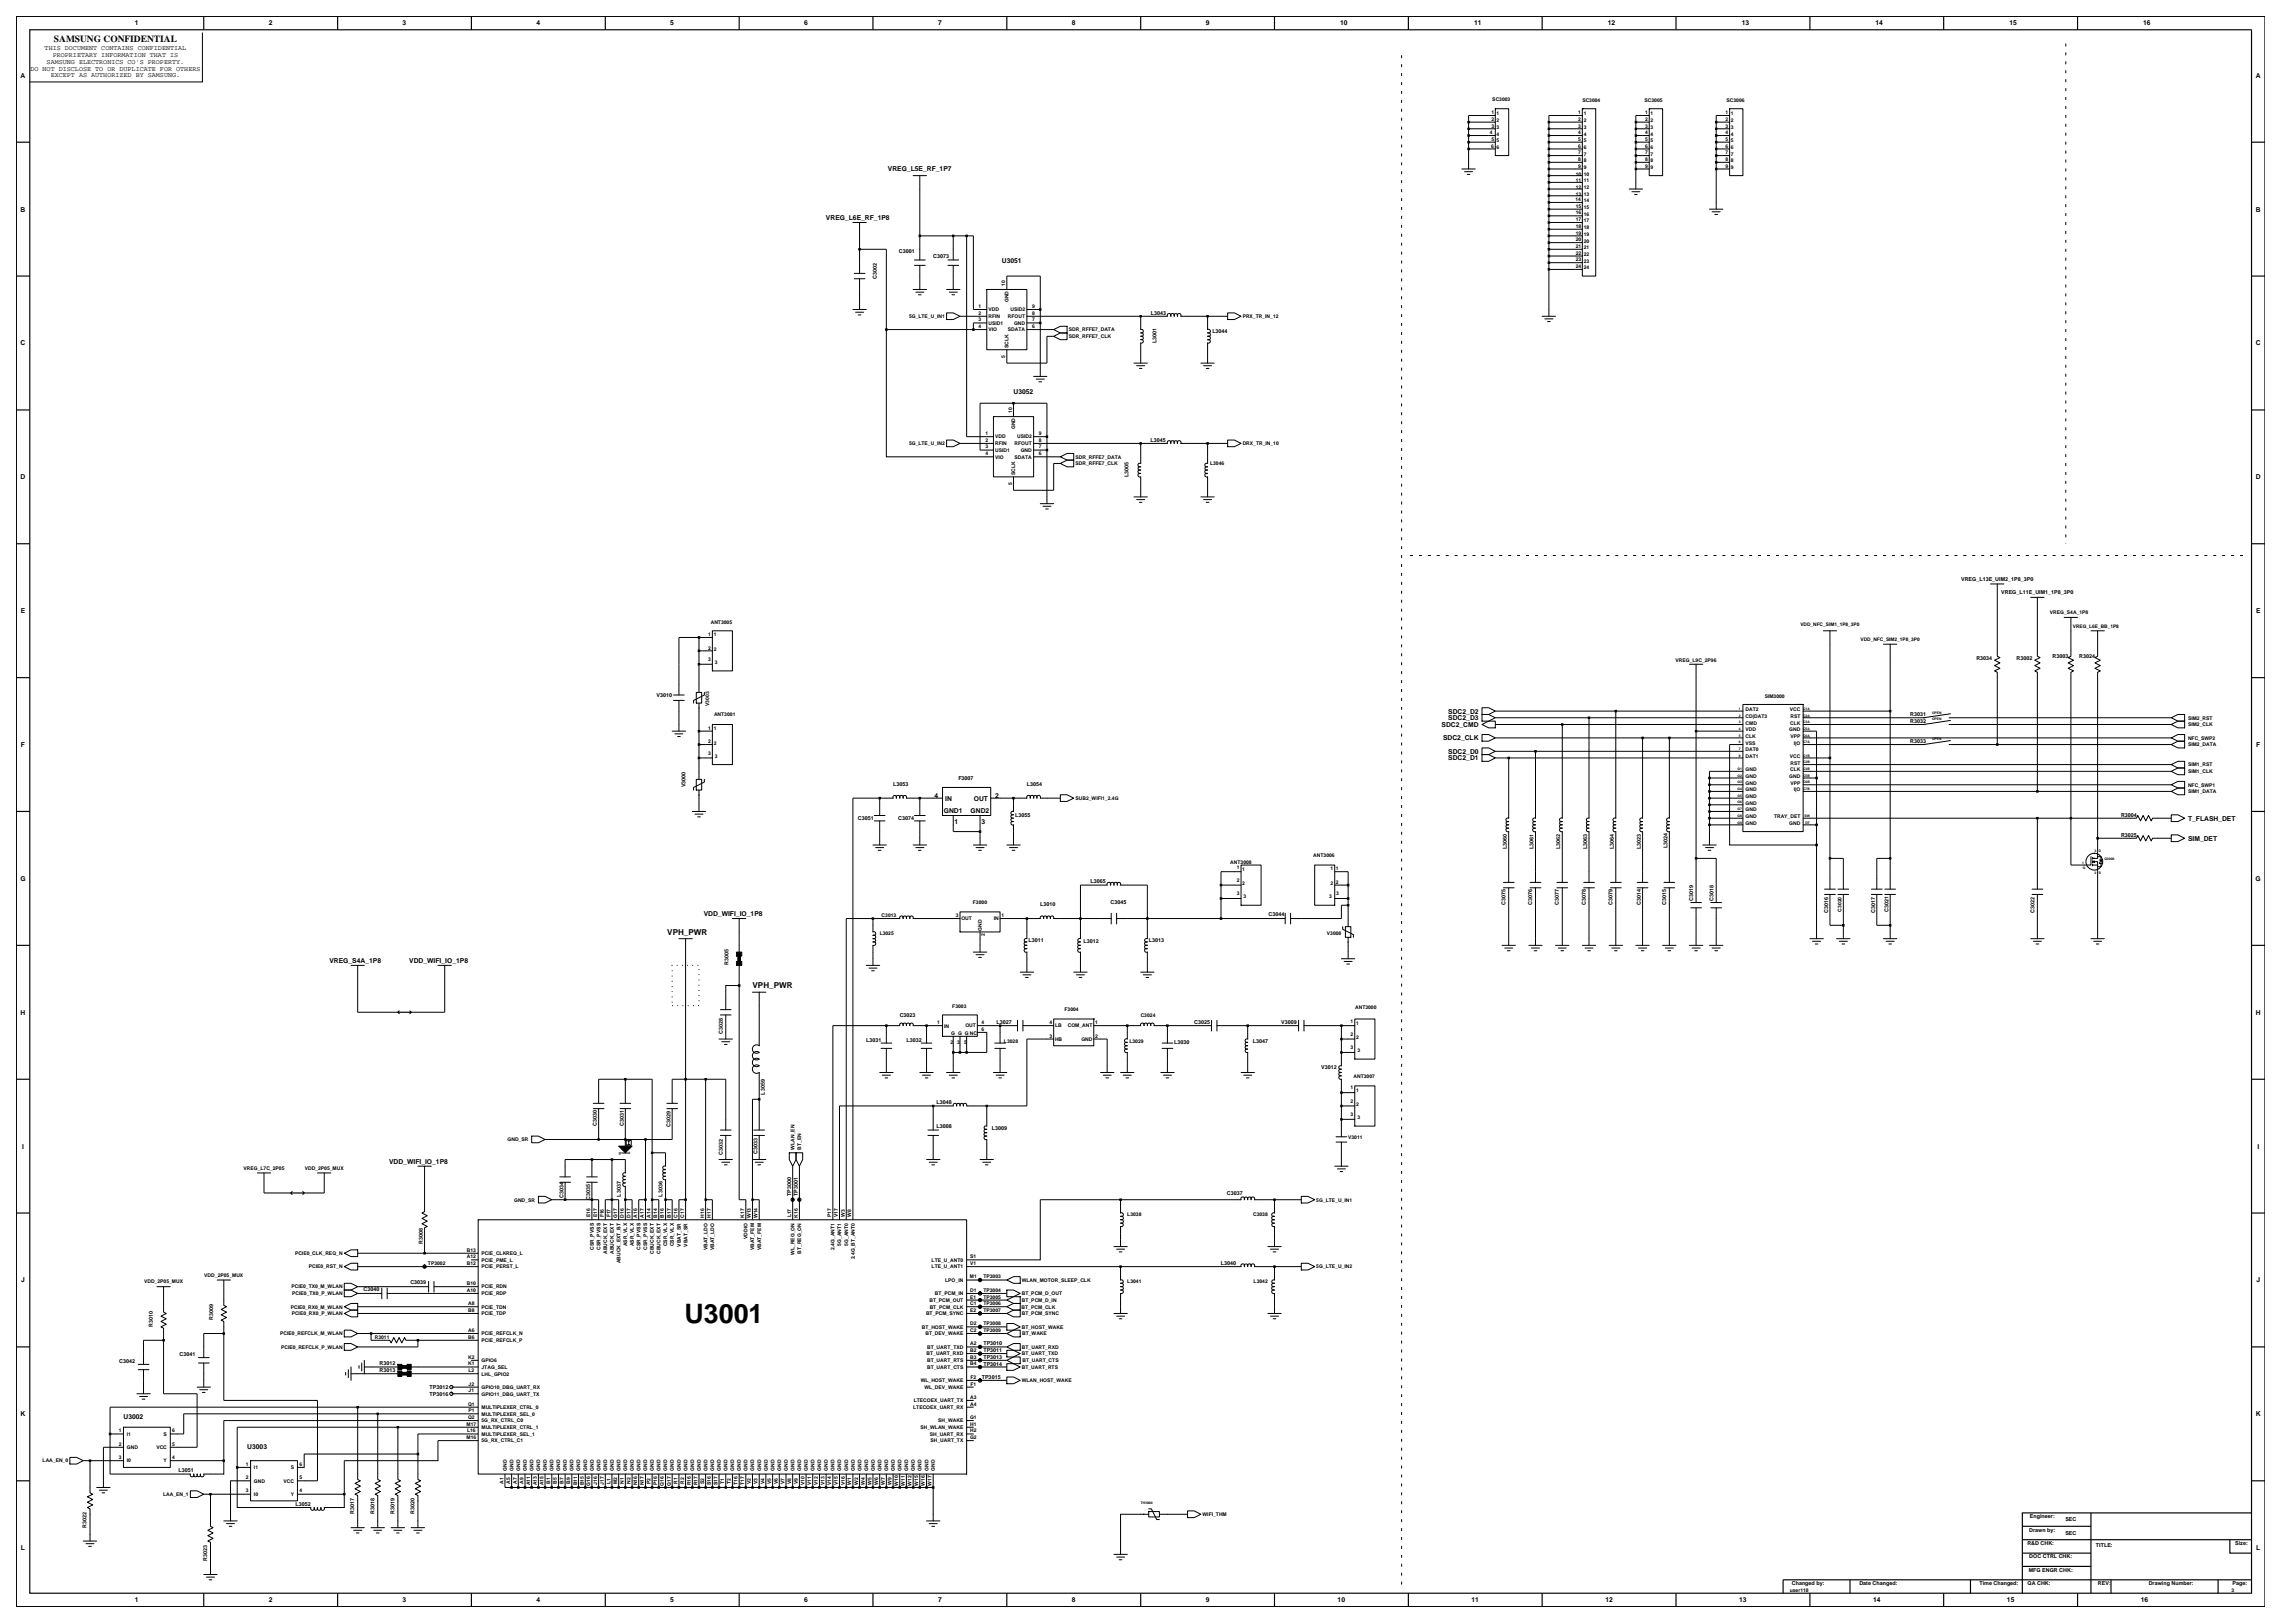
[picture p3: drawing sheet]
<svg xmlns="http://www.w3.org/2000/svg" width="420mm" height="297mm" viewBox="0 0 420 297" stroke-linecap="round" stroke-linejoin="round" font-family="sans-serif">
<defs><g id="words">
<text font-size="4.9" x="125.3" y="242.1">U3001</text>
<text font-size="1.7" x="9.9" y="7.7">SAMSUNG CONFIDENTIAL</text>
<g font-size="1.5">
<text x="122.1" y="171.1">VPH_PWR</text>
<text x="137.7" y="180.9">VPH_PWR</text>
</g>
<g font-size="1.2">
<text x="24.7" y="4.7">1</text>
<text x="49.2" y="4.7">2</text>
<text x="73.7" y="4.7">3</text>
<text x="98.2" y="4.7">4</text>
<text x="122.7" y="4.7">5</text>
<text x="147.2" y="4.7">6</text>
<text x="171.7" y="4.7">7</text>
<text x="196.2" y="4.7">8</text>
<text x="220.7" y="4.7">9</text>
<text x="245.3" y="4.7">10</text>
<text x="269.8" y="4.7">11</text>
<text x="294.3" y="4.7">12</text>
<text x="318.7" y="4.7">13</text>
<text x="343.2" y="4.7">14</text>
<text x="367.7" y="4.7">15</text>
<text x="392.2" y="4.7">16</text>
<text x="8.2" y="9.2">THIS DOCUMENT CONTAINS CONFIDENTIAL</text>
<text x="8.5" y="11.7">SAMSUNG ELECTRONICS CO'S PROPERTY.</text>
<text x="9.6" y="10.5">PROPRIETARY INFORMATION THAT IS</text>
<text x="3.8" y="14.2">A</text>
<text x="5.6" y="12.9">DO NOT DISCLOSE TO OR DUPLICATE FOR OTHERS</text>
<text x="9.3" y="14.1">EXCEPT AS AUTHORIZED BY SAMSUNG.</text>
<text x="412.8" y="14.2">A</text>
<text x="162.5" y="31.4">VREG_L5E_RF_1P7</text>
<text x="3.8" y="38.7">B</text>
<text x="151.2" y="40.2">VREG_L6E_RF_1P8</text>
<text x="412.8" y="38.7">B</text>
<text x="183.3" y="48.2">U3051</text>
<text x="3.8" y="63.2">C</text>
<text x="412.8" y="63.2">C</text>
<text x="185.5" y="72.1">U3052</text>
<text x="3.8" y="87.7">D</text>
<text x="412.8" y="87.7">D</text>
<text x="3.8" y="112.2">E</text>
<text x="412.9" y="112.2">E</text>
<text x="265" y="131.8">SDC2_D3</text>
<text x="265" y="130.6">SDC2_D2</text>
<text x="3.8" y="136.7">F</text>
<text x="263.8" y="133">SDC2_CMD</text>
<text x="264.1" y="135.5">SDC2_CLK</text>
<text x="265" y="137.9">SDC2_D0</text>
<text x="412.9" y="136.7">F</text>
<text x="265" y="139.1">SDC2_D1</text>
<text x="171" y="146">4</text>
<text x="172.7" y="148.7">GND1</text>
<text x="173" y="146.5">IN</text>
<text x="177.6" y="148.7">GND2</text>
<text x="178.2" y="146.5">OUT</text>
<text x="182.1" y="146">2</text>
<text x="174.7" y="150.7">1</text>
<text x="179.6" y="150.7">3</text>
<text x="400.4" y="150.2">T_FLASH_DET</text>
<text x="400.4" y="153.8">SIM_DET</text>
<text x="3.7" y="161.2">G</text>
<text x="412.8" y="161.2">G</text>
<text x="128.8" y="167.6">VDD_WIFI_IO_1P8</text>
<text x="60.3" y="176.2">VREG_S4A_1P8</text>
<text x="74.9" y="176.2">VDD_WIFI_IO_1P8</text>
<text x="3.8" y="185.7">H</text>
<text x="412.8" y="185.7">H</text>
<text x="4" y="210.2">I</text>
<text x="71.2" y="212.9">VDD_WIFI_IO_1P8</text>
<text x="413.1" y="210.2">I</text>
<text x="3.9" y="234.7">J</text>
<text x="412.9" y="234.7">J</text>
<text x="3.8" y="259.2">K</text>
<text x="22.6" y="259.6">U3002</text>
<text x="412.8" y="259.2">K</text>
<text x="45.2" y="265.1">U3003</text>
<text x="3.8" y="283.7">L</text>
<text x="412.9" y="283.7">L</text>
<text x="24.7" y="293.2">1</text>
<text x="49.2" y="293.2">2</text>
<text x="73.7" y="293.2">3</text>
<text x="98.2" y="293.2">4</text>
<text x="122.7" y="293.2">5</text>
<text x="147.2" y="293.2">6</text>
<text x="171.7" y="293.2">7</text>
<text x="196.2" y="293.2">8</text>
<text x="220.7" y="293.2">9</text>
<text x="244.8" y="293.2">10</text>
<text x="269.3" y="293.2">11</text>
<text x="293.8" y="293.2">12</text>
<text x="318.3" y="293.2">13</text>
<text x="342.8" y="293.2">14</text>
<text x="367.3" y="293.2">15</text>
<text x="391.8" y="293.2">16</text>
</g>
<g font-size="1">
<text x="164.5" y="46.3">C3001</text>
<text x="170.8" y="47.1">C3073</text>
<text x="160.5" y="51" transform="rotate(-90 160.5 51)">C3002</text>
<text x="210.6" y="57.6">L3043</text>
<text x="211.7" y="62.8" transform="rotate(-90 211.7 62.8)">L3001</text>
<text x="221.9" y="60.9">L3044</text>
<text x="210.5" y="80.8">L3045</text>
<text x="206.6" y="87.3" transform="rotate(-90 206.6 87.3)">L3005</text>
<text x="358.9" y="106.3">VREG_L13E_UIM2_1P8_3P0</text>
<text x="366.2" y="108.7">VREG_L11E_UIM1_1P8_3P0</text>
<text x="361.7" y="120.7">R3034</text>
<text x="369" y="120.7">R3002</text>
<text x="375.6" y="120.4">R3003</text>
<text x="380.5" y="120.4">R3024</text>
<text x="120.2" y="127.5">V3010</text>
<text x="349.6" y="131">R3031</text>
<text x="349.6" y="135.9">R3033</text>
<text x="349.6" y="132.3">R3032</text>
<text x="163.4" y="143.8">L3053</text>
<text x="175.4" y="142.7">F3007</text>
<text x="187.9" y="143.8">L3054</text>
<text x="125.5" y="144.1" transform="rotate(-90 125.5 144.1)">V3000</text>
<text x="185.8" y="149.4">L3055</text>
<text x="388.2" y="149.4">R3004</text>
<text x="157" y="150">C3051</text>
<text x="164.4" y="150">C3074</text>
<text x="275.7" y="155.3" transform="rotate(-90 275.7 155.3)">L3060</text>
<text x="280.6" y="155.3" transform="rotate(-90 280.6 155.3)">L3061</text>
<text x="285.5" y="155.3" transform="rotate(-90 285.5 155.3)">L3062</text>
<text x="290.4" y="155.3" transform="rotate(-90 290.4 155.3)">L3063</text>
<text x="295.3" y="155.3" transform="rotate(-90 295.3 155.3)">L3064</text>
<text x="300.3" y="155.3" transform="rotate(-90 300.3 155.3)">L3023</text>
<text x="305.2" y="155.2" transform="rotate(-90 305.2 155.2)">L3024</text>
<text x="388.2" y="153.1">R3025</text>
<text x="199.6" y="161.7">L3065</text>
<text x="190.4" y="165.9">L3010</text>
<text x="203.2" y="165.3">C3045</text>
<text x="232.2" y="167.6">C3044</text>
<text x="275.5" y="165.6" transform="rotate(-90 275.5 165.6)">C3075</text>
<text x="280.4" y="165.6" transform="rotate(-90 280.4 165.6)">C3076</text>
<text x="285.3" y="165.6" transform="rotate(-90 285.3 165.6)">C3077</text>
<text x="290.2" y="165.6" transform="rotate(-90 290.2 165.6)">C3078</text>
<text x="295.1" y="165.6" transform="rotate(-90 295.1 165.6)">C3079</text>
<text x="300.3" y="165.6" transform="rotate(-90 300.3 165.6)">C3014</text>
<text x="304.9" y="165.5" transform="rotate(-90 304.9 165.5)">C3015</text>
<text x="309.9" y="164.9" transform="rotate(-90 309.9 164.9)">C3019</text>
<text x="313.6" y="164.9" transform="rotate(-90 313.6 164.9)">C3018</text>
<text x="334.6" y="167" transform="rotate(-90 334.6 167)">C3016</text>
<text x="343.2" y="167" transform="rotate(-90 343.2 167)">C3017</text>
<text x="345.6" y="166.9" transform="rotate(-90 345.6 166.9)">C3021</text>
<text x="372.3" y="167" transform="rotate(-90 372.3 167)">C3022</text>
<text x="188.2" y="172.4">L3011</text>
<text x="198.3" y="172.5">L3012</text>
<text x="210.3" y="172.4">L3013</text>
<text x="133.3" y="176.7" transform="rotate(-90 133.3 176.7)">R3005</text>
<text x="132.3" y="189.2" transform="rotate(-90 132.3 189.2)">C3028</text>
<text x="158.5" y="190.7">L3031</text>
<text x="164.7" y="186.2">C3023</text>
<text x="165.9" y="190.7">L3032</text>
<text x="182.4" y="187.4">L3027</text>
<text x="214.9" y="191">L3030</text>
<text x="218.5" y="187.4">C3025</text>
<text x="229.3" y="190.8">L3047</text>
<text x="234.5" y="187.4">V3009</text>
<text x="241.8" y="195.7">V3012</text>
<text x="140" y="200.3" transform="rotate(-90 140 200.3)">L3059</text>
<text x="171.4" y="202.1">L3048</text>
<text x="109.2" y="206.1" transform="rotate(-90 109.2 206.1)">C3030</text>
<text x="114.1" y="206.1" transform="rotate(-90 114.1 206.1)">C3031</text>
<text x="122.7" y="206.2" transform="rotate(-90 122.7 206.2)">C3029</text>
<text x="171.4" y="206.4">L3008</text>
<text x="181.5" y="206.7">L3009</text>
<text x="132.3" y="211.3" transform="rotate(-90 132.3 211.3)">C3032</text>
<text x="138.6" y="211.1" transform="rotate(-90 138.6 211.1)">C3033</text>
<text x="103.1" y="219.2" transform="rotate(-90 103.1 219.2)">C3034</text>
<text x="108" y="219.5" transform="rotate(-90 108 219.5)">C3035</text>
<text x="113.6" y="219" transform="rotate(-90 113.6 219)">L3037</text>
<text x="121.3" y="219" transform="rotate(-90 121.3 219)">L3036</text>
<text x="144.8" y="218.9" transform="rotate(-90 144.8 218.9)">TP3000</text>
<text x="146" y="218.9" transform="rotate(-90 146 218.9)">TP3001</text>
<text x="224.5" y="218.6">C3037</text>
<text x="77.4" y="227.6" transform="rotate(-90 77.4 227.6)">R3008</text>
<text x="223.4" y="231.5">L3040</text>
<text x="66.5" y="236.2">C3040</text>
<text x="75.1" y="234.9">C3039</text>
<text x="28" y="242.8" transform="rotate(-90 28 242.8)">R3010</text>
<text x="39" y="241.6" transform="rotate(-90 39 241.6)">R3009</text>
<text x="21.8" y="249.3">C3042</text>
<text x="32.8" y="248.1">C3041</text>
<text x="69.4" y="251.1">R3013</text>
<text x="69.4" y="249.8">R3012</text>
<text x="180" y="246.2">TP3010</text>
<text x="180" y="247.4">TP3011</text>
<text x="180" y="248.7">TP3013</text>
<text x="180" y="249.9">TP3014</text>
<text x="78.6" y="255.4">TP3016</text>
<text x="78.6" y="254.2">TP3012</text>
<text x="179.7" y="252.3">TP3015</text>
<text x="32.7" y="269.4">L3051</text>
<text x="54.1" y="275.6">L3052</text>
<text x="15.9" y="279.5" transform="rotate(-90 15.9 279.5)">R3022</text>
<text x="64.8" y="277.1" transform="rotate(-90 64.8 277.1)">R3017</text>
<text x="68.5" y="277.1" transform="rotate(-90 68.5 277.1)">R3018</text>
<text x="72.2" y="277.1" transform="rotate(-90 72.2 277.1)">R3019</text>
<text x="75.9" y="277.1" transform="rotate(-90 75.9 277.1)">R3020</text>
<text x="371.4" y="280.2">Drawn by:</text>
<text x="371.5" y="277.8">Engineer:</text>
<text x="378" y="278.4">SEC</text>
<text x="378" y="280.8">SEC</text>
<text x="37.9" y="285.7" transform="rotate(-90 37.9 285.7)">R3023</text>
<text x="371" y="282.7">R&amp;D CHK:</text>
<text x="371.3" y="287.6">MFG ENGR CHK:</text>
<text x="371.4" y="285.2">DOC CTRL CHK:</text>
<text x="383.6" y="283">TITLE:</text>
<text x="409.1" y="282.7">Size:</text>
<text x="327.9" y="290.1">Changed by:</text>
<text x="340.3" y="290.1">Date Changed:</text>
<text x="362.2" y="290.1">Time Changed:</text>
<text x="371.1" y="290.1">QA CHK:</text>
<text x="383.9" y="290.1">REV:</text>
<text x="393.2" y="290.1">Drawing Number:</text>
<text x="408.6" y="290.1">Page:</text>
</g>
<g font-size=".9">
<text x="272.9" y="20.9">1</text>
<text x="272.9" y="22.1">2</text>
<text x="272.9" y="23.3">3</text>
<text x="273.1" y="18.5">SC3003</text>
<text x="273.9" y="21.1">1</text>
<text x="273.9" y="22.3">2</text>
<text x="273.9" y="23.6">3</text>
<text x="288.8" y="22.1">2</text>
<text x="288.8" y="23.3">3</text>
<text x="288.8" y="20.9">1</text>
<text x="289.6" y="18.7">SC3004</text>
<text x="289.8" y="22.3">2</text>
<text x="289.8" y="23.6">3</text>
<text x="289.8" y="21.1">1</text>
<text x="301" y="18.7">SC3005</text>
<text x="301.1" y="20.9">1</text>
<text x="301.1" y="22.1">2</text>
<text x="301.1" y="23.3">3</text>
<text x="302.1" y="21.1">1</text>
<text x="302.1" y="22.3">2</text>
<text x="302.1" y="23.6">3</text>
<text x="315.8" y="20.9">1</text>
<text x="315.8" y="22.1">2</text>
<text x="315.8" y="23.3">3</text>
<text x="316" y="18.7">SC3006</text>
<text x="316.8" y="21.1">1</text>
<text x="316.8" y="22.3">2</text>
<text x="316.8" y="23.6">3</text>
<text x="272.7" y="24.6">4</text>
<text x="272.9" y="27">6</text>
<text x="272.9" y="25.8">5</text>
<text x="273.9" y="26">5</text>
<text x="273.9" y="27.3">6</text>
<text x="273.9" y="24.8">4</text>
<text x="288.8" y="24.6">4</text>
<text x="288.8" y="25.8">5</text>
<text x="288.8" y="27">6</text>
<text x="288.8" y="28.2">7</text>
<text x="288.8" y="29.5">8</text>
<text x="289.8" y="24.8">4</text>
<text x="289.8" y="26">5</text>
<text x="289.8" y="27.3">6</text>
<text x="289.8" y="28.5">7</text>
<text x="289.8" y="29.7">8</text>
<text x="301.1" y="25.8">5</text>
<text x="301.1" y="27">6</text>
<text x="301.1" y="28.2">7</text>
<text x="301.1" y="29.5">8</text>
<text x="301.1" y="24.6">4</text>
<text x="302.1" y="24.8">4</text>
<text x="302.1" y="26">5</text>
<text x="302.1" y="27.3">6</text>
<text x="302.1" y="28.5">7</text>
<text x="302.1" y="29.7">8</text>
<text x="315.8" y="25.8">5</text>
<text x="315.8" y="27">6</text>
<text x="315.8" y="28.2">7</text>
<text x="315.8" y="29.5">8</text>
<text x="315.8" y="24.6">4</text>
<text x="316.8" y="26">5</text>
<text x="316.8" y="27.3">6</text>
<text x="316.8" y="28.5">7</text>
<text x="316.8" y="29.7">8</text>
<text x="316.8" y="24.8">4</text>
<text x="288.4" y="33.4">11</text>
<text x="288.4" y="34.6">12</text>
<text x="288.4" y="35.8">13</text>
<text x="288.4" y="32.1">10</text>
<text x="288.8" y="30.7">9</text>
<text x="289.8" y="30.9">9</text>
<text x="289.8" y="33.4">11</text>
<text x="289.8" y="34.6">12</text>
<text x="289.8" y="35.8">13</text>
<text x="289.8" y="32.1">10</text>
<text x="301.1" y="30.7">9</text>
<text x="302.1" y="30.9">9</text>
<text x="315.8" y="30.7">9</text>
<text x="316.8" y="30.9">9</text>
<text x="288.3" y="36.8">14</text>
<text x="288.4" y="38">15</text>
<text x="288.4" y="39.2">16</text>
<text x="288.4" y="40.5">17</text>
<text x="288.4" y="41.7">18</text>
<text x="289.8" y="37">14</text>
<text x="289.8" y="38.3">15</text>
<text x="289.8" y="39.5">16</text>
<text x="289.8" y="40.7">17</text>
<text x="289.8" y="41.9">18</text>
<text x="288.4" y="44.2">20</text>
<text x="288.4" y="45.4">21</text>
<text x="288.4" y="46.6">22</text>
<text x="288.4" y="47.8">23</text>
<text x="288.4" y="42.9">19</text>
<text x="289.8" y="43.2">19</text>
<text x="289.8" y="44.4">20</text>
<text x="289.8" y="45.6">21</text>
<text x="289.8" y="46.8">22</text>
<text x="184" y="52.2" transform="rotate(-90 184 52.2)">10</text>
<text x="288.4" y="49.1">24</text>
<text x="289.8" y="48.1">23</text>
<text x="289.8" y="49.3">24</text>
<text x="166.4" y="58.2">5G_LTE_U_IN1</text>
<text x="179.1" y="56.4">1</text>
<text x="179.1" y="57.6">2</text>
<text x="179.1" y="58.8">3</text>
<text x="180.9" y="57">VDD</text>
<text x="180.9" y="58.2">RFIN</text>
<text x="180.9" y="59.4">USID1</text>
<text x="184.5" y="58.2">RFOUT</text>
<text x="184.6" y="55.3" transform="rotate(-90 184.6 55.3)">GND</text>
<text x="184.9" y="57">USID2</text>
<text x="185.6" y="59.4">GND</text>
<text x="188.9" y="58.8">7</text>
<text x="188.9" y="57.6">8</text>
<text x="188.9" y="56.4">9</text>
<text x="227.4" y="58.2">PRX_TR_IN_12</text>
<text x="179.1" y="60">4</text>
<text x="180.9" y="60.6">VIO</text>
<text x="184" y="65.5" transform="rotate(-90 184 65.5)">5</text>
<text x="184.5" y="60.6">SDATA</text>
<text x="184.6" y="63.7" transform="rotate(-90 184.6 63.7)">SCLK</text>
<text x="188.9" y="60">6</text>
<text x="195.6" y="61.9">SDR_RFFE7_CLK</text>
<text x="195.6" y="60.6">SDR_RFFE7_DATA</text>
<text x="185.2" y="75.5" transform="rotate(-90 185.2 75.5)">10</text>
<text x="166.4" y="81.5">5G_LTE_U_IN2</text>
<text x="180.3" y="79.6">1</text>
<text x="180.3" y="80.9">2</text>
<text x="180.3" y="82.1">3</text>
<text x="180.3" y="83.3">4</text>
<text x="182.1" y="80.2">VDD</text>
<text x="182.1" y="81.5">RFIN</text>
<text x="182.1" y="82.7">USID1</text>
<text x="182.1" y="83.9">VIO</text>
<text x="185.7" y="83.9">SDATA</text>
<text x="185.7" y="81.5">RFOUT</text>
<text x="185.8" y="78.6" transform="rotate(-90 185.8 78.6)">GND</text>
<text x="186.1" y="80.2">USID2</text>
<text x="186.8" y="82.7">GND</text>
<text x="190.1" y="83.3">6</text>
<text x="190.1" y="82.1">7</text>
<text x="190.1" y="80.9">8</text>
<text x="190.1" y="79.6">9</text>
<text x="196.8" y="83.9">SDR_RFFE7_DATA</text>
<text x="227.4" y="81.5">DRX_TR_IN_10</text>
<text x="185.2" y="88.7" transform="rotate(-90 185.2 88.7)">5</text>
<text x="185.8" y="87" transform="rotate(-90 185.8 87)">SCLK</text>
<text x="196.8" y="85.1">SDR_RFFE7_CLK</text>
<text x="221.4" y="85.1">L3046</text>
<text x="375.2" y="112.4">VREG_S4A_1P8</text>
<text x="129.6" y="118.9">2</text>
<text x="129.6" y="116.4">1</text>
<text x="130.1" y="114.2">ANT3005</text>
<text x="130.6" y="119.1">2</text>
<text x="130.6" y="116.3">1</text>
<text x="329.5" y="114.5">VDD_NFC_SIM1_1P8_3P0</text>
<text x="340.5" y="117.3">VDD_NFC_SIM2_1P8_3P0</text>
<text x="379.4" y="114.8">VREG_L6E_BB_1P8</text>
<text x="129.6" y="121">3</text>
<text x="130.8" y="121.5">3</text>
<text x="306.6" y="121.1">VREG_L9C_2P96</text>
<text x="129.8" y="129.2" transform="rotate(-90 129.8 129.2)">V3003</text>
<text x="130.7" y="131">ANT3001</text>
<text x="319.5" y="130.1">DAT2</text>
<text x="319.5" y="131.3">CD|DAT3</text>
<text x="322.9" y="127.7">SIM3000</text>
<text x="327.6" y="130.1">VCC</text>
<text x="327.7" y="131.3">RST</text>
<text x="400.4" y="131.7">SIM2_RST</text>
<text x="129.6" y="133.5">1</text>
<text x="129.6" y="136">2</text>
<text x="130.6" y="133.5">1</text>
<text x="130.6" y="136.2">2</text>
<text x="319.5" y="135">CLK</text>
<text x="319.5" y="136.2">VSS</text>
<text x="319.5" y="137.5">DAT0</text>
<text x="319.5" y="132.6">CMD</text>
<text x="319.5" y="133.8">VDD</text>
<text x="327.5" y="133.8">GND</text>
<text x="327.6" y="132.6">CLK</text>
<text x="327.7" y="135">VPP</text>
<text x="328.3" y="136.2">I|O</text>
<text x="400.4" y="136.6">SIM2_DATA</text>
<text x="400.4" y="132.9">SIM2_CLK</text>
<text x="400.4" y="135.4">NFC_SWP2</text>
<text x="129.6" y="138.1">3</text>
<text x="130.8" y="138.6">3</text>
<text x="319.5" y="141.1">GND</text>
<text x="319.5" y="142.4">GND</text>
<text x="319.5" y="143.6">GND</text>
<text x="319.5" y="138.7">DAT1</text>
<text x="327.5" y="142.4">GND</text>
<text x="327.6" y="138.7">VCC</text>
<text x="327.6" y="141.1">CLK</text>
<text x="327.7" y="143.6">VPP</text>
<text x="327.7" y="139.9">RST</text>
<text x="400.4" y="143.9">NFC_SWP1</text>
<text x="400.4" y="140.2">SIM1_RST</text>
<text x="400.4" y="141.5">SIM1_CLK</text>
<text x="196.8" y="146.4">SUB2_WIFI1_2.4G</text>
<text x="319.5" y="149.7">GND</text>
<text x="319.5" y="144.8">GND</text>
<text x="319.5" y="146">GND</text>
<text x="319.5" y="147.3">GND</text>
<text x="319.5" y="148.5">GND</text>
<text x="324.7" y="149.7">TRAY_DET</text>
<text x="328.3" y="144.8">I|O</text>
<text x="400.4" y="145.1">SIM1_DATA</text>
<text x="319.5" y="150.9">GND</text>
<text x="327.5" y="150.9">GND</text>
<text x="225.2" y="158">ANT3008</text>
<text x="226.4" y="158.9">1</text>
<text x="226.4" y="161.4">2</text>
<text x="227.3" y="159.4">1</text>
<text x="227.3" y="161.9">2</text>
<text x="240.3" y="156.8">ANT3006</text>
<text x="243.5" y="159.2">1</text>
<text x="243.5" y="162">2</text>
<text x="244.5" y="159.3">1</text>
<text x="244.5" y="161.7">2</text>
<text x="161.3" y="167.8">C3013</text>
<text x="174.9" y="167.9">3</text>
<text x="178.1" y="165.4">F3000</text>
<text x="183.3" y="167.9">1</text>
<text x="226.4" y="163.9">3</text>
<text x="227.6" y="164.3">3</text>
<text x="243.3" y="164.3">3</text>
<text x="244.5" y="163.9">3</text>
<text x="337" y="166.8" transform="rotate(-90 337 166.8)">C3020</text>
<text x="161" y="171.2">L3025</text>
<text x="175.9" y="168.4">OUT</text>
<text x="179.7" y="170.3" transform="rotate(-90 179.7 170.3)">GND</text>
<text x="180.3" y="171.3" transform="rotate(-90 180.3 171.3)">2</text>
<text x="181.9" y="168.4">IN</text>
<text x="242.8" y="171">V3008</text>
<text x="174.3" y="184.4">F3003</text>
<text x="194.8" y="184.9">F3004</text>
<text x="248" y="184.6">ANT3000</text>
<text x="171.5" y="187.4">1</text>
<text x="172.8" y="188.2">IN</text>
<text x="174" y="191.1">2</text>
<text x="174.1" y="189.4">G G G NC</text>
<text x="175.2" y="191.1">3</text>
<text x="176.4" y="191.1">5</text>
<text x="176.7" y="187.9">OUT</text>
<text x="179.6" y="187.4">4</text>
<text x="179.6" y="188.7">6</text>
<text x="183.7" y="190.8">L3028</text>
<text x="192.1" y="189.9">3</text>
<text x="192.1" y="187.4">4</text>
<text x="193.1" y="190.5">HB</text>
<text x="193.1" y="188">LB</text>
<text x="195.4" y="188">COM_ANT</text>
<text x="197.9" y="190.5">GND</text>
<text x="200.4" y="189.9">2</text>
<text x="200.4" y="187.4">1</text>
<text x="206.7" y="190.8">L3029</text>
<text x="208.8" y="186.2">C3024</text>
<text x="247.2" y="187.1">1</text>
<text x="247.2" y="189.6">2</text>
<text x="248.2" y="187.6">1</text>
<text x="248.2" y="190">2</text>
<text x="247.2" y="192">3</text>
<text x="247.7" y="197.2">ANT3007</text>
<text x="248.4" y="192.5">3</text>
<text x="247.2" y="199.4">1</text>
<text x="247.2" y="201.8">2</text>
<text x="248.2" y="199.9">1</text>
<text x="248.2" y="202.3">2</text>
<text x="92.9" y="208.8">GND_SR</text>
<text x="246.7" y="208.5">V3011</text>
<text x="247.2" y="204.3">3</text>
<text x="248.4" y="204.8">3</text>
<text x="44.6" y="214">VREG_L7C_2P05</text>
<text x="55.8" y="214">VDD_2P05_MUX</text>
<text x="145.4" y="210.3" transform="rotate(-90 145.4 210.3)">WLAN_EN</text>
<text x="146.6" y="210.3" transform="rotate(-90 146.6 210.3)">BT_EN</text>
<text x="94.1" y="219.9">GND_SR</text>
<text x="240.9" y="219.9">5G_LTE_U_IN1</text>
<text x="108" y="222.8" transform="rotate(-90 108 222.8)">E16</text>
<text x="109.3" y="222.8" transform="rotate(-90 109.3 222.8)">E17</text>
<text x="110.5" y="222.8" transform="rotate(-90 110.5 222.8)">F16</text>
<text x="111.7" y="222.8" transform="rotate(-90 111.7 222.8)">F17</text>
<text x="112.9" y="222.8" transform="rotate(-90 112.9 222.8)">G17</text>
<text x="114.2" y="222.8" transform="rotate(-90 114.2 222.8)">D16</text>
<text x="115.4" y="222.8" transform="rotate(-90 115.4 222.8)">D17</text>
<text x="116.6" y="222.8" transform="rotate(-90 116.6 222.8)">A16</text>
<text x="117.8" y="222.8" transform="rotate(-90 117.8 222.8)">A17</text>
<text x="119.1" y="222.8" transform="rotate(-90 119.1 222.8)">A14</text>
<text x="120.3" y="222.8" transform="rotate(-90 120.3 222.8)">B14</text>
<text x="121.5" y="222.8" transform="rotate(-90 121.5 222.8)">B16</text>
<text x="122.7" y="222.8" transform="rotate(-90 122.7 222.8)">B17</text>
<text x="124" y="222.8" transform="rotate(-90 124 222.8)">C16</text>
<text x="125.2" y="222.8" transform="rotate(-90 125.2 222.8)">C17</text>
<text x="128.9" y="222.8" transform="rotate(-90 128.9 222.8)">H16</text>
<text x="130.1" y="222.8" transform="rotate(-90 130.1 222.8)">H17</text>
<text x="136.2" y="222.8" transform="rotate(-90 136.2 222.8)">K17</text>
<text x="136.8" y="226.7" transform="rotate(-90 136.8 226.7)">VDDIO</text>
<text x="137.4" y="222.9" transform="rotate(-90 137.4 222.9)">W13</text>
<text x="138.7" y="222.9" transform="rotate(-90 138.7 222.9)">W14</text>
<text x="144.8" y="222.8" transform="rotate(-90 144.8 222.8)">L17</text>
<text x="146" y="222.8" transform="rotate(-90 146 222.8)">K16</text>
<text x="152.1" y="222.8" transform="rotate(-90 152.1 222.8)">P17</text>
<text x="153.3" y="222.8" transform="rotate(-90 153.3 222.8)">V17</text>
<text x="154" y="227.9" transform="rotate(-90 154 227.9)">5G_ANT1</text>
<text x="154.6" y="222.7" transform="rotate(-90 154.6 222.7)">W3</text>
<text x="155.2" y="227.9" transform="rotate(-90 155.2 227.9)">5G_ANT0</text>
<text x="155.8" y="222.7" transform="rotate(-90 155.8 222.7)">W8</text>
<text x="206.3" y="222.6">L3038</text>
<text x="229.3" y="222.6">C3038</text>
<text x="37.4" y="233.6">VDD_2P05_MUX</text>
<text x="54" y="229.7">PCIE0_CLK_REQ_N</text>
<text x="56.5" y="232.1">PCIE0_RST_N</text>
<text x="78.3" y="231.5">TP3002</text>
<text x="85.4" y="231.5">B12</text>
<text x="85.4" y="229">B13</text>
<text x="85.4" y="230.3">A12</text>
<text x="88.1" y="232.1">PCIE_PERST_L</text>
<text x="88.1" y="229.7">PCIE_CLKREQ_L</text>
<text x="88.1" y="230.9">PCIE_PME_L</text>
<text x="108.6" y="228.7" transform="rotate(-90 108.6 228.7)">CSR_PVSS</text>
<text x="109.9" y="228.7" transform="rotate(-90 109.9 228.7)">CSR_PVSS</text>
<text x="111.1" y="229.4" transform="rotate(-90 111.1 229.4)">ABUCK_EXT</text>
<text x="112.3" y="229.4" transform="rotate(-90 112.3 229.4)">ABUCK_EXT</text>
<text x="113.6" y="231.2" transform="rotate(-90 113.6 231.2)">ABUCK_EXT_BT</text>
<text x="114.8" y="228.1" transform="rotate(-90 114.8 228.1)">ASR_VLX</text>
<text x="116" y="228.1" transform="rotate(-90 116 228.1)">ASR_VLX</text>
<text x="117.2" y="228.7" transform="rotate(-90 117.2 228.7)">CSR_PVSS</text>
<text x="118.5" y="228.7" transform="rotate(-90 118.5 228.7)">CSR_PVSS</text>
<text x="119.7" y="229.4" transform="rotate(-90 119.7 229.4)">CBUCK_EXT</text>
<text x="120.9" y="229.4" transform="rotate(-90 120.9 229.4)">CBUCK_EXT</text>
<text x="122.1" y="228.1" transform="rotate(-90 122.1 228.1)">CSR_VLX</text>
<text x="123.3" y="228.1" transform="rotate(-90 123.3 228.1)">CSR_VLX</text>
<text x="124.6" y="228.1" transform="rotate(-90 124.6 228.1)">VBAT_SR</text>
<text x="125.8" y="228.1" transform="rotate(-90 125.8 228.1)">VBAT_SR</text>
<text x="129.5" y="228.8" transform="rotate(-90 129.5 228.8)">VBAT_LDO</text>
<text x="130.7" y="228.8" transform="rotate(-90 130.7 228.8)">VBAT_LDO</text>
<text x="138" y="228.8" transform="rotate(-90 138 228.8)">VBAT_FEM</text>
<text x="139.3" y="228.8" transform="rotate(-90 139.3 228.8)">VBAT_FEM</text>
<text x="145.4" y="229.6" transform="rotate(-90 145.4 229.6)">WL_REG_ON</text>
<text x="146.6" y="229.4" transform="rotate(-90 146.6 229.4)">BT_REG_ON</text>
<text x="152.7" y="228.7" transform="rotate(-90 152.7 228.7)">2.4G_ANT1</text>
<text x="156.4" y="230.4" transform="rotate(-90 156.4 230.4)">2.4G_BT_ANT0</text>
<text x="170.5" y="232.1">LTE_U_ANT1</text>
<text x="170.5" y="230.9">LTE_U_ANT0</text>
<text x="177.5" y="233.9">M1</text>
<text x="177.6" y="231.5">V1</text>
<text x="177.6" y="230.3">S1</text>
<text x="180" y="233.9">TP3003</text>
<text x="240.9" y="232.1">5G_LTE_U_IN2</text>
<text x="26.4" y="234.9">VDD_2P05_MUX</text>
<text x="53.2" y="239.4">PCIE0_RX0_M_WLAN</text>
<text x="53.3" y="235.8">PCIE0_TX0_M_WLAN</text>
<text x="53.5" y="237">PCIE0_TX0_P_WLAN</text>
<text x="85.4" y="235.2">B10</text>
<text x="85.4" y="236.4">A10</text>
<text x="85.7" y="238.8">A8</text>
<text x="88.1" y="239.4">PCIE_TDN</text>
<text x="88.1" y="235.8">PCIE_RDN</text>
<text x="88.1" y="237">PCIE_RDP</text>
<text x="170.1" y="238.2">BT_PCM_OUT</text>
<text x="170.1" y="239.4">BT_PCM_CLK</text>
<text x="171.1" y="237">BT_PCM_IN</text>
<text x="173" y="234.6">LPO_IN</text>
<text x="177.5" y="236.4">D1</text>
<text x="177.5" y="238.8">C1</text>
<text x="177.6" y="237.6">E1</text>
<text x="180" y="238.8">TP3006</text>
<text x="180" y="237.6">TP3005</text>
<text x="180" y="236.4">TP3004</text>
<text x="187" y="239.4">BT_PCM_CLK</text>
<text x="187" y="234.6">WLAN_MOTOR_SLEEP_CLK</text>
<text x="187" y="237">BT_PCM_D_OUT</text>
<text x="187" y="238.2">BT_PCM_D_IN</text>
<text x="206.3" y="234.8">L3041</text>
<text x="229.4" y="234.8">L3042</text>
<text x="51.3" y="244.3">PCIE0_REFCLK_M_WLAN</text>
<text x="53.4" y="240.7">PCIE0_RX0_P_WLAN</text>
<text x="68.6" y="244.9">R3011</text>
<text x="85.7" y="245">B6</text>
<text x="85.7" y="240.1">B8</text>
<text x="85.7" y="243.7">A6</text>
<text x="88.1" y="245.6">PCIE_REFCLK_P</text>
<text x="88.1" y="240.7">PCIE_TDP</text>
<text x="88.1" y="244.3">PCIE_REFCLK_N</text>
<text x="168.7" y="243.1">BT_HOST_WAKE</text>
<text x="169.4" y="244.3">BT_DEV_WAKE</text>
<text x="169.5" y="240.7">BT_PCM_SYNC</text>
<text x="177.5" y="242.5">D2</text>
<text x="177.5" y="243.7">C2</text>
<text x="177.6" y="240.1">E2</text>
<text x="180" y="240.1">TP3007</text>
<text x="180" y="243.7">TP3009</text>
<text x="180" y="242.5">TP3008</text>
<text x="187" y="243.1">BT_HOST_WAKE</text>
<text x="187" y="240.7">BT_PCM_SYNC</text>
<text x="187.1" y="244.3">BT_WAKE</text>
<text x="51.4" y="246.8">PCIE0_REFCLK_P_WLAN</text>
<text x="85.7" y="249.9">K1</text>
<text x="85.7" y="248.6">K2</text>
<text x="85.7" y="251.1">L2</text>
<text x="88.1" y="251.7">LHL_GPIO2</text>
<text x="88.1" y="250.5">JTAG_SEL</text>
<text x="88.1" y="249.2">GPIO6</text>
<text x="169.6" y="248">BT_UART_RXD</text>
<text x="169.7" y="249.2">BT_UART_RTS</text>
<text x="169.7" y="250.5">BT_UART_CTS</text>
<text x="169.7" y="246.8">BT_UART_TXD</text>
<text x="177.5" y="248.6">B3</text>
<text x="177.5" y="249.9">B4</text>
<text x="177.5" y="247.4">B2</text>
<text x="177.5" y="246.2">A2</text>
<text x="187" y="248">BT_UART_TXD</text>
<text x="187" y="250.5">BT_UART_RTS</text>
<text x="187" y="246.8">BT_UART_RXD</text>
<text x="187.1" y="249.2">BT_UART_CTS</text>
<text x="85.7" y="257.2">Q1</text>
<text x="85.8" y="253.5">J2</text>
<text x="85.8" y="254.8">J1</text>
<text x="88.1" y="257.8">MULTIPLEXER_CTRL_0</text>
<text x="88.1" y="254.2">GPIO10_DBG_UART_RX</text>
<text x="88.1" y="255.4">GPIO11_DBG_UART_TX</text>
<text x="167.1" y="257.8">LTECOEX_UART_RX</text>
<text x="167.2" y="256.6">LTECOEX_UART_TX</text>
<text x="168.5" y="252.9">WL_HOST_WAKE</text>
<text x="169.2" y="254.2">WL_DEV_WAKE</text>
<text x="177.5" y="257.2">A4</text>
<text x="177.5" y="256">A3</text>
<text x="177.6" y="253.5">F1</text>
<text x="177.6" y="252.3">F2</text>
<text x="187" y="252.9">WLAN_HOST_WAKE</text>
<text x="21.7" y="262.1">1</text>
<text x="23.2" y="262.7">I1</text>
<text x="29.9" y="262.7">S</text>
<text x="31.5" y="262.1">6</text>
<text x="85.4" y="263.3">M16</text>
<text x="85.4" y="260.9">M17</text>
<text x="85.5" y="262.1">L16</text>
<text x="85.7" y="259.7">Q2</text>
<text x="85.7" y="258.4">P1</text>
<text x="88.1" y="260.3">5G_RX_CTRL_C0</text>
<text x="88.1" y="259">MULTIPLEXER_SEL_0</text>
<text x="88.1" y="262.7">MULTIPLEXER_SEL_1</text>
<text x="88.1" y="263.9">5G_RX_CTRL_C1</text>
<text x="88.1" y="261.5">MULTIPLEXER_CTRL_1</text>
<text x="168.5" y="261.5">SH_WLAN_WAKE</text>
<text x="170.2" y="262.7">SH_UART_RX</text>
<text x="170.3" y="263.9">SH_UART_TX</text>
<text x="171.7" y="260.3">SH_WAKE</text>
<text x="177.5" y="263.3">G2</text>
<text x="177.5" y="259.7">G1</text>
<text x="177.5" y="260.9">H1</text>
<text x="177.5" y="262.1">H2</text>
<text x="7.8" y="267.6">LAA_EN_0</text>
<text x="21.7" y="264.5">2</text>
<text x="21.7" y="267">3</text>
<text x="23.2" y="265.2">GND</text>
<text x="23.2" y="267.6">I0</text>
<text x="28.6" y="265.2">VCC</text>
<text x="29.9" y="267.6">Y</text>
<text x="31.5" y="267">4</text>
<text x="31.5" y="264.5">5</text>
<text x="45" y="268.2">1</text>
<text x="46.5" y="268.8">I1</text>
<text x="53.2" y="268.8">S</text>
<text x="54.8" y="268.2">6</text>
<text x="92.7" y="269.1" transform="rotate(-90 92.7 269.1)">GND</text>
<text x="94" y="269.1" transform="rotate(-90 94 269.1)">GND</text>
<text x="95.2" y="269.1" transform="rotate(-90 95.2 269.1)">GND</text>
<text x="96.4" y="269.1" transform="rotate(-90 96.4 269.1)">GND</text>
<text x="97.6" y="269.1" transform="rotate(-90 97.6 269.1)">GND</text>
<text x="98.9" y="269.1" transform="rotate(-90 98.9 269.1)">GND</text>
<text x="100.1" y="269.1" transform="rotate(-90 100.1 269.1)">GND</text>
<text x="101.3" y="269.1" transform="rotate(-90 101.3 269.1)">GND</text>
<text x="102.5" y="269.1" transform="rotate(-90 102.5 269.1)">GND</text>
<text x="103.7" y="269.1" transform="rotate(-90 103.7 269.1)">GND</text>
<text x="105" y="269.1" transform="rotate(-90 105 269.1)">GND</text>
<text x="106.2" y="269.1" transform="rotate(-90 106.2 269.1)">GND</text>
<text x="107.4" y="269.1" transform="rotate(-90 107.4 269.1)">GND</text>
<text x="108.6" y="269.1" transform="rotate(-90 108.6 269.1)">GND</text>
<text x="109.9" y="269.1" transform="rotate(-90 109.9 269.1)">GND</text>
<text x="111.1" y="269.1" transform="rotate(-90 111.1 269.1)">GND</text>
<text x="112.3" y="269.1" transform="rotate(-90 112.3 269.1)">GND</text>
<text x="113.6" y="269.1" transform="rotate(-90 113.6 269.1)">GND</text>
<text x="114.8" y="269.1" transform="rotate(-90 114.8 269.1)">GND</text>
<text x="116" y="269.1" transform="rotate(-90 116 269.1)">GND</text>
<text x="117.2" y="269.1" transform="rotate(-90 117.2 269.1)">GND</text>
<text x="118.5" y="269.1" transform="rotate(-90 118.5 269.1)">GND</text>
<text x="119.7" y="269.1" transform="rotate(-90 119.7 269.1)">GND</text>
<text x="120.9" y="269.1" transform="rotate(-90 120.9 269.1)">GND</text>
<text x="122.1" y="269.1" transform="rotate(-90 122.1 269.1)">GND</text>
<text x="123.3" y="269.1" transform="rotate(-90 123.3 269.1)">GND</text>
<text x="124.6" y="269.1" transform="rotate(-90 124.6 269.1)">GND</text>
<text x="125.8" y="269.1" transform="rotate(-90 125.8 269.1)">GND</text>
<text x="127" y="269.1" transform="rotate(-90 127 269.1)">GND</text>
<text x="128.2" y="269.1" transform="rotate(-90 128.2 269.1)">GND</text>
<text x="129.5" y="269.1" transform="rotate(-90 129.5 269.1)">GND</text>
<text x="130.7" y="269.1" transform="rotate(-90 130.7 269.1)">GND</text>
<text x="131.9" y="269.1" transform="rotate(-90 131.9 269.1)">GND</text>
<text x="133.2" y="269.1" transform="rotate(-90 133.2 269.1)">GND</text>
<text x="134.4" y="269.1" transform="rotate(-90 134.4 269.1)">GND</text>
<text x="135.6" y="269.1" transform="rotate(-90 135.6 269.1)">GND</text>
<text x="136.8" y="269.1" transform="rotate(-90 136.8 269.1)">GND</text>
<text x="138" y="269.1" transform="rotate(-90 138 269.1)">GND</text>
<text x="139.3" y="269.1" transform="rotate(-90 139.3 269.1)">GND</text>
<text x="140.5" y="269.1" transform="rotate(-90 140.5 269.1)">GND</text>
<text x="141.7" y="269.1" transform="rotate(-90 141.7 269.1)">GND</text>
<text x="142.9" y="269.1" transform="rotate(-90 142.9 269.1)">GND</text>
<text x="144.2" y="269.1" transform="rotate(-90 144.2 269.1)">GND</text>
<text x="145.4" y="269.1" transform="rotate(-90 145.4 269.1)">GND</text>
<text x="146.6" y="269.1" transform="rotate(-90 146.6 269.1)">GND</text>
<text x="147.8" y="269.1" transform="rotate(-90 147.8 269.1)">GND</text>
<text x="149.1" y="269.1" transform="rotate(-90 149.1 269.1)">GND</text>
<text x="150.3" y="269.1" transform="rotate(-90 150.3 269.1)">GND</text>
<text x="151.5" y="269.1" transform="rotate(-90 151.5 269.1)">GND</text>
<text x="152.7" y="269.1" transform="rotate(-90 152.7 269.1)">GND</text>
<text x="154" y="269.1" transform="rotate(-90 154 269.1)">GND</text>
<text x="155.2" y="269.1" transform="rotate(-90 155.2 269.1)">GND</text>
<text x="156.4" y="269.1" transform="rotate(-90 156.4 269.1)">GND</text>
<text x="157.6" y="269.1" transform="rotate(-90 157.6 269.1)">GND</text>
<text x="158.9" y="269.1" transform="rotate(-90 158.9 269.1)">GND</text>
<text x="160.1" y="269.1" transform="rotate(-90 160.1 269.1)">GND</text>
<text x="161.3" y="269.1" transform="rotate(-90 161.3 269.1)">GND</text>
<text x="162.5" y="269.1" transform="rotate(-90 162.5 269.1)">GND</text>
<text x="163.8" y="269.1" transform="rotate(-90 163.8 269.1)">GND</text>
<text x="165" y="269.1" transform="rotate(-90 165 269.1)">GND</text>
<text x="166.2" y="269.1" transform="rotate(-90 166.2 269.1)">GND</text>
<text x="167.4" y="269.1" transform="rotate(-90 167.4 269.1)">GND</text>
<text x="168.7" y="269.1" transform="rotate(-90 168.7 269.1)">GND</text>
<text x="169.9" y="269.1" transform="rotate(-90 169.9 269.1)">GND</text>
<text x="171.1" y="269.1" transform="rotate(-90 171.1 269.1)">GND</text>
<text x="29.8" y="273.7">LAA_EN_1</text>
<text x="45" y="270.7">2</text>
<text x="45" y="273.1">3</text>
<text x="46.5" y="271.3">GND</text>
<text x="46.5" y="273.7">I0</text>
<text x="51.9" y="271.3">VCC</text>
<text x="53.2" y="273.7">Y</text>
<text x="54.8" y="270.7">5</text>
<text x="54.8" y="273.1">4</text>
<text x="92.1" y="271.6" transform="rotate(-90 92.1 271.6)">A1</text>
<text x="93.3" y="271.6" transform="rotate(-90 93.3 271.6)">A5</text>
<text x="94.6" y="271.6" transform="rotate(-90 94.6 271.6)">A7</text>
<text x="95.8" y="271.6" transform="rotate(-90 95.8 271.6)">A9</text>
<text x="97" y="271.8" transform="rotate(-90 97 271.8)">A11</text>
<text x="98.2" y="271.8" transform="rotate(-90 98.2 271.8)">A13</text>
<text x="99.5" y="271.8" transform="rotate(-90 99.5 271.8)">A15</text>
<text x="100.7" y="271.6" transform="rotate(-90 100.7 271.6)">B1</text>
<text x="101.9" y="271.6" transform="rotate(-90 101.9 271.6)">B5</text>
<text x="103.1" y="271.6" transform="rotate(-90 103.1 271.6)">B7</text>
<text x="104.4" y="271.6" transform="rotate(-90 104.4 271.6)">B9</text>
<text x="105.6" y="271.8" transform="rotate(-90 105.6 271.8)">B11</text>
<text x="106.8" y="271.8" transform="rotate(-90 106.8 271.8)">B15</text>
<text x="108" y="271.8" transform="rotate(-90 108 271.8)">G16</text>
<text x="109.3" y="271.7" transform="rotate(-90 109.3 271.7)">J16</text>
<text x="110.5" y="271.7" transform="rotate(-90 110.5 271.7)">J17</text>
<text x="111.7" y="271.5" transform="rotate(-90 111.7 271.5)">L1</text>
<text x="112.9" y="271.6" transform="rotate(-90 112.9 271.6)">M2</text>
<text x="114.2" y="271.6" transform="rotate(-90 114.2 271.6)">N1</text>
<text x="115.4" y="271.6" transform="rotate(-90 115.4 271.6)">N2</text>
<text x="116.6" y="271.8" transform="rotate(-90 116.6 271.8)">N16</text>
<text x="117.8" y="271.8" transform="rotate(-90 117.8 271.8)">N17</text>
<text x="119.1" y="271.5" transform="rotate(-90 119.1 271.5)">P2</text>
<text x="120.3" y="271.8" transform="rotate(-90 120.3 271.8)">P16</text>
<text x="121.5" y="271.8" transform="rotate(-90 121.5 271.8)">Q16</text>
<text x="122.7" y="271.8" transform="rotate(-90 122.7 271.8)">Q17</text>
<text x="124" y="271.6" transform="rotate(-90 124 271.6)">R1</text>
<text x="125.2" y="271.6" transform="rotate(-90 125.2 271.6)">R2</text>
<text x="126.4" y="271.8" transform="rotate(-90 126.4 271.8)">R16</text>
<text x="127.6" y="271.8" transform="rotate(-90 127.6 271.8)">R17</text>
<text x="128.9" y="271.5" transform="rotate(-90 128.9 271.5)">S2</text>
<text x="130.1" y="271.8" transform="rotate(-90 130.1 271.8)">S16</text>
<text x="131.3" y="271.8" transform="rotate(-90 131.3 271.8)">S17</text>
<text x="132.5" y="271.5" transform="rotate(-90 132.5 271.5)">T1</text>
<text x="133.7" y="271.5" transform="rotate(-90 133.7 271.5)">T2</text>
<text x="135" y="271.8" transform="rotate(-90 135 271.8)">T16</text>
<text x="136.2" y="271.8" transform="rotate(-90 136.2 271.8)">T17</text>
<text x="137.4" y="271.5" transform="rotate(-90 137.4 271.5)">V2</text>
<text x="138.7" y="271.5" transform="rotate(-90 138.7 271.5)">V3</text>
<text x="139.9" y="271.5" transform="rotate(-90 139.9 271.5)">V4</text>
<text x="141.1" y="271.5" transform="rotate(-90 141.1 271.5)">V5</text>
<text x="142.3" y="271.5" transform="rotate(-90 142.3 271.5)">V6</text>
<text x="143.6" y="271.5" transform="rotate(-90 143.6 271.5)">V7</text>
<text x="144.8" y="271.5" transform="rotate(-90 144.8 271.5)">V8</text>
<text x="146" y="271.5" transform="rotate(-90 146 271.5)">V9</text>
<text x="147.2" y="271.8" transform="rotate(-90 147.2 271.8)">V10</text>
<text x="148.5" y="271.8" transform="rotate(-90 148.5 271.8)">V11</text>
<text x="149.7" y="271.8" transform="rotate(-90 149.7 271.8)">V12</text>
<text x="150.9" y="271.8" transform="rotate(-90 150.9 271.8)">V13</text>
<text x="152.1" y="271.8" transform="rotate(-90 152.1 271.8)">V14</text>
<text x="153.3" y="271.8" transform="rotate(-90 153.3 271.8)">V15</text>
<text x="154.6" y="271.8" transform="rotate(-90 154.6 271.8)">V16</text>
<text x="155.8" y="271.7" transform="rotate(-90 155.8 271.7)">W1</text>
<text x="157" y="271.7" transform="rotate(-90 157 271.7)">W2</text>
<text x="158.3" y="271.7" transform="rotate(-90 158.3 271.7)">W4</text>
<text x="159.5" y="271.7" transform="rotate(-90 159.5 271.7)">W5</text>
<text x="160.7" y="271.7" transform="rotate(-90 160.7 271.7)">W6</text>
<text x="161.9" y="271.7" transform="rotate(-90 161.9 271.7)">W7</text>
<text x="163.2" y="271.7" transform="rotate(-90 163.2 271.7)">W9</text>
<text x="164.4" y="271.9" transform="rotate(-90 164.4 271.9)">W10</text>
<text x="165.6" y="271.9" transform="rotate(-90 165.6 271.9)">W11</text>
<text x="166.8" y="271.9" transform="rotate(-90 166.8 271.9)">W12</text>
<text x="168.1" y="271.9" transform="rotate(-90 168.1 271.9)">W15</text>
<text x="169.3" y="271.9" transform="rotate(-90 169.3 271.9)">W16</text>
<text x="170.5" y="271.9" transform="rotate(-90 170.5 271.9)">W17</text>
<text x="220.1" y="277.4">WIFI_THM</text>
<text x="327.5" y="291.2">user118</text>
<text x="408.4" y="291.2">3</text>
</g>
<g font-size=".6">
<text x="318.2" y="129.9">1</text>
<text x="318.2" y="131.1">2</text>
<text x="330" y="129.9">C1A</text>
<text x="330" y="131.1">C2A</text>
<text x="353.6" y="131.8">OPEN</text>
<text x="353.6" y="130.6">OPEN</text>
<text x="318.2" y="134.8">5</text>
<text x="318.2" y="136">6</text>
<text x="318.2" y="137.2">7</text>
<text x="318.2" y="132.3">3</text>
<text x="318.2" y="133.5">4</text>
<text x="330" y="132.3">C3A</text>
<text x="330" y="133.5">C5A</text>
<text x="330" y="134.8">C6A</text>
<text x="330" y="136">C7A</text>
<text x="353.6" y="135.5">OPEN</text>
<text x="318" y="140.9">G1</text>
<text x="318" y="142.1">G2</text>
<text x="318" y="143.4">G3</text>
<text x="318.2" y="138.4">8</text>
<text x="330" y="140.9">C3B</text>
<text x="330" y="142.1">C5B</text>
<text x="330" y="143.4">C6B</text>
<text x="330" y="138.4">C1B</text>
<text x="330" y="139.7">C2B</text>
<text x="318" y="149.5">G8</text>
<text x="318" y="144.6">G4</text>
<text x="318" y="145.8">G5</text>
<text x="318" y="147">G6</text>
<text x="318" y="148.3">G7</text>
<text x="330" y="144.6">C7B</text>
<text x="330.2" y="149.5">SW</text>
<text x="318" y="150.7">G9</text>
<text x="330.4" y="150.7">DT</text>
<text x="383.3" y="155.8">3</text>
<text x="384.1" y="155.8">D</text>
<text x="381.1" y="158">1</text>
<text x="381.2" y="159">G</text>
<text x="383.3" y="160">2</text>
<text x="384.1" y="160">S</text>
<text x="385.1" y="157.3">Q3000</text>
<text x="113.2" y="211.1">ground</text>
<text x="208.8" y="275.1">TH3000</text>
</g>
</g></defs>
<!-- layer: MFD Layer /idea/tmp/Extended-Print.hs0924.kim.sheet3.37.mfd -->
<g fill="none" stroke="#000" stroke-width=".18">
<path d="M37 5.9v9.1h-31.5M273.6 19.9h2.5v8.6h-2.5zM289.6 19.9h2.4v30.6h-2.4zM289.6 19.9h.2M301.8 19.9h2.5v12.2h-2.5zM316.5 19.9h2.5v12.2h-2.5zM167.1 32.1h2.5M168.3 32.1v11.1h6.1M267.5 30.9h2.5M268 31.4h1.5M268.5 31.9h.5M268.8 27.3v3.6"/>
<path d="M268.8 22.3h4.8M268.8 24.8h4.8M268.8 23.6h4.8M268.8 26h4.8M268.8 26v1.3h4.8M273.6 21.1h-4.8v4.9M283.5 38.3v1.2h6.1M283.5 26v1.3h6.1M283.5 38.3h6.1M283.5 32.1h6.1M283.5 24.8h6.1M283.5 23.6h6.1"/>
<path d="M283.5 26h6.1M283.5 28.5h6.1M283.5 33.4h6.1M283.5 35.8h6.1M283.5 37h6.1M283.5 27.3v11M283.5 39.5v18.4M283.5 30.9h6.1M283.5 22.3h6.1M283.5 29.7h6.1M283.5 34.6h6.1M289.6 21.1h-6.1v4.9"/>
<path d="M298.2 34.6h2.4M298.6 35.1h1.5M299.1 35.6h.5M299.4 24.8v1.2h2.4M299.4 23.6v1.2h2.4M299.4 22.3v1.3h2.4M299.4 30.9h2.4M299.4 22.3h2.4M299.4 27.3h2.4M299.4 28.5h2.4M299.4 29.7h2.4M299.4 26v8.6"/>
<path d="M301.8 21.1h-2.4v1.2M312.8 38.3h2.5M313.3 38.8h1.5M313.8 39.2h.5M314.1 28.5v1.2h2.4M314.1 27.3v1.2h2.4M314.1 26v1.3h2.4M314.1 22.3v3.7M314.1 29.7v8.6M314.1 30.9h2.4M314.1 24.8h2.4M314.1 23.6h2.4"/>
<path d="M314.1 26h2.4M316.5 21.1h-2.4v1.2h2.4M156.1 56.6h2.4M156.1 40.7h2.4M156.3 50h2M156.3 51h2M156.6 57.1h1.4M157.1 57.6h.5M157.3 40.7v9.3M157.3 51v5.6M157.3 45.6h4.9v14.7M167.1 53h2.5"/>
<path d="M167.4 48.6h1.9M167.4 47.6h1.9M167.6 53.5h1.5M168.1 53.9h.5M168.3 43.2v4.4M168.3 48.6v4.4M173.2 57.3h1.2l1.3 .6-1.3 .6h-1.2zM173.2 53h2.5M173.5 48.6h1.9M173.5 47.6h1.9M173.7 53.5h1.5M174.2 53.9h.5"/>
<path d="M174.4 43.2v4.4M174.4 48.6v4.4M174.4 43.2h3.7v13.4h2.5M175.7 57.9h4.9M176.9 43.2v36.7h4.9M180.6 59.1h-2.5v1.2M180.6 53h7.3v11h-7.3zM180.6 53h.1M184.3 53v-2.5h6.1v18.4M187.9 57.9h20.9M187.9 56.6h2.5M187.9 59.1h2.5"/>
<path d="M208.8 57.9h4.8a.35 .35 0 0 1 .4-.5 .35 .35 0 0 1 .3 .5 .35 .35 0 0 1 .3-.5 .35 .35 0 0 1 .3 .5 .33 .33 0 0 1 .3-.5 .33 .33 0 0 1 .3 .5 .35 .35 0 0 1 .3-.5 .35 .35 0 0 1 .3 .5h8.6M208.8 57.9v2.4a.34 .34 0 0 1 .4 .3 .34 .34 0 0 1-.4 .3M221 57.9v2.4a.35 .35 0 0 1 .5 .3 .35 .35 0 0 1-.5 .3M224.7 57.3h1.2l1.2 .6-1.2 .6h-1.2zM282.2 57.9h2.5M282.7 58.3h1.5M283.2 58.8h.5M283.5 40.7h6.1M283.5 44.4h6.1M283.5 49.3h6.1M283.5 43.2h6.1M283.5 41.9h6.1"/>
<path d="M283.5 45.6h6.1M283.5 48.1h6.1M283.5 46.8h6.1M162.2 60.3v23.3h19.6M162.2 60.3h18.4M181.8 76.2h7.4v11.1h-7.4zM181.8 76.2h.1M185.5 73.8v2.4M187.9 60.3h4.9M189.2 68.9h2.4M189.2 79.9h2.4M189.6 69.4h1.5"/>
<path d="M190.1 69.9h.5M192.8 61.5h-1.2v4.9h-7.3v-2.4M192.8 61.5l1.2-.6h1.3v1.3h-1.3zM192.8 60.3l1.2-.6h1.3v1.2h-1.3zM207.5 66.4h2.5M208 66.9h1.5M208.5 67.4h.5M208.8 62.2a.34 .34 0 0 1 .4 .3 .34 .34 0 0 1-.4 .3v3.6M208.8 60.9a.34 .34 0 0 1 .4 .3 .34 .34 0 0 1-.4 .3 .34 .34 0 0 1 .4 .3 .34 .34 0 0 1-.4 .3M219.8 66.4h2.4M220.3 66.9h1.4M220.8 67.4h.4"/>
<path d="M221 60.9a.35 .35 0 0 1 .5 .3 .35 .35 0 0 1-.5 .3 .35 .35 0 0 1 .5 .3 .35 .35 0 0 1-.5 .4 .34 .34 0 0 1 .5 .3 .34 .34 0 0 1-.5 .3v3.6M173.2 80.5h1.2l1.3 .6-1.3 .6h-1.2zM175.7 81.1h6.1M181.8 82.4h-2.4v-8.6h12.2v18.4M189.2 81.1h24.4a.35 .35 0 0 1 .4-.5 .35 .35 0 0 1 .3 .5M189.2 82.4h2.4M189.2 83.6h4.8M190.4 92.2h2.4M190.9 92.6h1.4M191.4 93.1h.4M194 84.8h-1.2v4.9h-7.3v-2.4M194 83.6l1.3-.6h1.2v1.2h-1.2z"/>
<path d="M194 84.8l1.3-.6h1.2v1.2h-1.2zM207.5 90.9h2.5M208 91.4h1.5M208.5 91.9h.5M208.8 81.1v3.7M208.8 86.6a.35 .35 0 0 0-.6 .3 .36 .36 0 0 0 .6 .4v3.6M208.8 84.8a.35 .35 0 0 0-.6 .3 .35 .35 0 0 0 .6 .3 .34 .34 0 0 0-.5 .3 .34 .34 0 0 0 .5 .3 .35 .35 0 0 0-.6 .3 .35 .35 0 0 0 .6 .3M214.3 81.1a.35 .35 0 0 1 .3-.5 .35 .35 0 0 1 .3 .5M214.9 81.1a.34 .34 0 0 1 .3-.5 .34 .34 0 0 1 .3 .5 .35 .35 0 0 1 .3-.5 .35 .35 0 0 1 .3 .5M216.1 81.1h8.6M219.8 90.9h2.4M220.3 91.4h1.4"/>
<path d="M220.8 91.9h.4M221 81.1v3.7M221 84.8a.35 .35 0 0 0-.5 .3 .35 .35 0 0 0 .5 .3 .34 .34 0 0 0-.5 .3 .34 .34 0 0 0 .5 .3M221 86a.35 .35 0 0 0-.5 .3 .35 .35 0 0 0 .5 .3M221 86.6a.35 .35 0 0 0-.5 .3 .35 .35 0 0 0 .5 .4v3.6M224.7 80.5h1.2l1.2 .6-1.2 .6h-1.2zM127.9 116.6v10.1M127.9 119.1h2.5M130.4 115.4h3.6v7.4h-3.6zM130.4 116.6h-6.2v10.6M333.7 115.4h2.4M334.9 115.4v23.3"/>
<path d="M344.7 117.9h2.4M345.9 117.9v44.8M364.3 106.9h2.4M365.5 106.9v13.2l.5 .2-1 .5 1 .5-1 .5 1 .5-1 .5 .5 .2v13.2M371.6 109.3h2.5M372.9 109.3v10.8l.4 .2-.9 .5 .9 .5-.9 .5 .9 .5-.9 .5 .5 .2v21.8M377.8 113h2.4M379 113v7.1l-.5 .2 1 .5-1 .5 1 .5-1 .5 1 .5-.5 .2v35.3h3.7v-1.5M382.7 115.4h2.4M383.9 115.4v4.7l-.5 .2 1 .5-1 .5 1 .5-1 .5 1 .5-.5 .2v34.1h-.9M123 133.8h2.5M123.3 127.2h1.9"/>
<path d="M123.3 128.2h1.9M123.5 134.3h1.5M124 134.8h.5M124.2 128.2v5.6M127.4 126.7h1v2h-1zM127.9 136.2v2.5h2.5M127.9 121.5h2.5M127.9 136.2h2.5M127.9 128.7v7.5M127.9 138.7v3.9M127.9 133.8h2.5M128.9 126.7v.5l-2 1v.5"/>
<path d="M130.4 132.6h3.6v7.3h-3.6zM271.2 132.6l1.2-.6h1.2v1.2h-1.2zM271.2 130.7h1.2l1.2 .6-1.2 .7h-1.2zM271.2 129.5h1.2l1.2 .6-1.2 .6h-1.2zM271.2 138.1h1.2l1.2 .6-1.2 .6h-1.2zM271.2 134.4h1.2l1.2 .6-1.2 .6h-1.2zM271.2 136.9h1.2l1.2 .6-1.2 .6h-1.2zM273.6 130.1h45.4M273.6 132.6h45.4M273.6 131.3h45.4M273.6 135h45.4M273.6 138.7h45.4"/>
<path d="M273.6 137.5h45.4M276.1 138.7v11a.35 .35 0 0 0-.5 .3 .35 .35 0 0 0 .5 .3 .33 .33 0 0 0-.5 .3 .33 .33 0 0 0 .5 .3 .35 .35 0 0 0-.5 .3 .35 .35 0 0 0 .5 .3 .35 .35 0 0 0-.5 .3 .35 .35 0 0 0 .5 .4v9.3M281 137.5v12.2a.35 .35 0 0 0-.5 .3 .35 .35 0 0 0 .5 .3 .33 .33 0 0 0-.5 .3 .33 .33 0 0 0 .5 .3 .35 .35 0 0 0-.5 .3 .35 .35 0 0 0 .5 .3 .35 .35 0 0 0-.5 .3 .35 .35 0 0 0 .5 .4v9.3M285.9 132.6v17.1a.35 .35 0 0 0-.5 .3 .35 .35 0 0 0 .5 .3 .33 .33 0 0 0-.5 .3 .33 .33 0 0 0 .5 .3 .35 .35 0 0 0-.5 .3 .35 .35 0 0 0 .5 .3 .35 .35 0 0 0-.5 .3 .35 .35 0 0 0 .5 .4v9.3M290.8 131.3v18.4a.34 .34 0 0 0-.5 .3 .34 .34 0 0 0 .5 .3 .33 .33 0 0 0-.5 .3 .33 .33 0 0 0 .5 .3 .34 .34 0 0 0-.5 .3 .34 .34 0 0 0 .5 .4 .34 .34 0 0 0-.5 .2 .34 .34 0 0 0 .5 .4v9.3M295.7 130.1v19.6a.35 .35 0 0 0-.5 .3 .35 .35 0 0 0 .5 .3 .33 .33 0 0 0-.5 .3 .33 .33 0 0 0 .5 .3 .35 .35 0 0 0-.5 .3 .35 .35 0 0 0 .5 .3 .35 .35 0 0 0-.5 .3 .35 .35 0 0 0 .5 .4v9.3M300.6 135v14.7a.35 .35 0 0 0-.5 .3 .35 .35 0 0 0 .5 .3 .33 .33 0 0 0-.5 .3 .33 .33 0 0 0 .5 .3 .35 .35 0 0 0-.5 .3 .35 .35 0 0 0 .5 .3 .35 .35 0 0 0-.5 .3 .35 .35 0 0 0 .5 .4v9.3M305.5 135v14.7M309.2 121.5h2.4M310.4 121.5v43.7M310.4 133.8h8.6M319 128.9h11v23.3h-11z"/>
<path d="M319 136.2h-2.5v18.4h15.9M328.8 128.9h1.2M330 136.2h22M330 132.6h22M330 130.1h15.9M330 131.3h22M330 133.8h2.4v38M330 135h67.4M330 138.7h4.9M330 139.9h67.4M334.9 138.7v18.4h2.4v5.6M352 136.2h.3"/>
<path d="M352 132.6h.3M352 131.3h.3M356.7 136.2h40.7M356.7 132.6h40.7M356.7 131.3h40.7M356.9 135.5l-4.9 .7M356.9 131.8l-4.9 .8M356.9 130.6l-4.9 .7M397.4 136.2l1.2-.6h1.2v1.3h-1.2zM397.4 131.3l1.2-.6h1.2v1.3h-1.2zM397.4 132.6l1.2-.6h1.2v1.2h-1.2zM397.4 139.9l1.2-.6h1.2v1.2h-1.2z"/>
<path d="M397.4 135l1.2-.6h1.2v1.2h-1.2zM126.7 148.5h2.4M127.2 149h1.5M127.4 142.6h1v2h-1zM127.7 149.5h.5M127.9 144.6v3.9M128.9 142.6v.5l-2 1v.5M159.8 154.6h2.4M160 150.2h2M160 149.2h2M160.2 155.1h1.5M160.7 155.6h.5"/>
<path d="M161 146h-4.9v77.2M161 146v3.2M161 150.2v4.4M164 146a.34 .34 0 0 0-.3-.4 .34 .34 0 0 0-.3 .4h-2.4M164 146a.35 .35 0 0 1 .4-.5 .35 .35 0 0 1 .3 .5 .35 .35 0 0 1 .3-.5 .35 .35 0 0 1 .3 .6 .33 .33 0 0 1 .3-.5 .33 .33 0 0 1 .3 .4h6.6M167.1 154.6h2.5M167.4 150.2h1.9M167.4 149.2h1.9M167.6 155.1h1.5M168.1 155.6h.5M168.3 146v3.2M168.3 150.2v4.4"/>
<path d="M172.5 144.1h8.8v5.1h-8.8zM174.4 149.2v3h5M178.1 154.6h2.5M178.6 155.1h1.5M179.1 155.6h.5M179.4 149.2v5.4M181.3 146h6.6a.35 .35 0 0 1 .3-.5 .36 .36 0 0 1 .4 .6 .35 .35 0 0 1 .3-.6 .35 .35 0 0 1 .3 .6 .33 .33 0 0 1 .3-.5 .33 .33 0 0 1 .3 .4 .35 .35 0 0 1 .3-.5 .35 .35 0 0 1 .3 .6l3.6-.1M184.3 154.6h2.4M184.7 155.1h1.5M185.2 155.6h.5M185.5 146v2.5a.34 .34 0 0 0-.5 .3 .34 .34 0 0 0 .5 .3 .34 .34 0 0 0-.5 .3 .34 .34 0 0 0 .5 .3 .34 .34 0 0 0-.5 .3 .34 .34 0 0 0 .5 .3 .34 .34 0 0 0-.5 .3 .34 .34 0 0 0 .5 .3v3.7M194 145.4h1.3l1.2 .6-1.2 .6h-1.3z"/>
<path d="M227.1 158.3h3.7v7.3h-3.7zM227.1 159.5h-3.7v4.9M240.6 158.3h3.7v7.3h-3.7zM244.3 159.5h2.4v10.1M305.5 151.5a.35 .35 0 0 0-.5 .3 .35 .35 0 0 0 .5 .4v9.3M305.5 149.7a.35 .35 0 0 0-.5 .3 .35 .35 0 0 0 .5 .3 .34 .34 0 0 0-.5 .3 .34 .34 0 0 0 .5 .3M305.5 150.9a.35 .35 0 0 0-.5 .3 .35 .35 0 0 0 .5 .4M310.4 157.1h3.7v8.1M311.6 154.6h2.5M312.1 155.1h1.5M312.6 155.6h.5M312.8 149.7v1.2h6.2"/>
<path d="M312.8 148.5v1.2h6.2M312.8 147.3v1.2h6.2M312.8 146v1.3h6.2M312.8 143.6v1.2h6.2M312.8 146h6.2M312.8 142.4h6.2M312.8 143.6h6.2M312.8 144.8v1.2M312.8 150.9v3.7M319 141.1h-6.2v2.5M330 149.7h61l.2-.5 .5 1 .5-1 .5 1 .5-1 .5 1 .2-.5h3.5M330 141.1h67.4"/>
<path d="M330 142.4h2.4M330 143.6h67.4M330 144.8h67.4M330 150.9h2.4M334.9 157.1v5.6M345.9 157.1h-2.4v5.6M372.9 149.7v13M383 157.7l.3-.2v.3zM383 157.7h.9v14.1M383 158.3h.9M383 156.9v.3M383 157.5v.4"/>
<path d="M383 158.1v.4M383.9 156.8h.6v.6M383.9 153.4h7.1l.2-.5 .5 1 .5-1 .5 1 .5-1 .5 1 .2-.5h3.5M384.2 157.4h.6M384.5 158v.6h-.6M384.5 157.4l.3 .6h-.6zM397.4 152.8h1.2l1.2 .6-1.2 .6h-1.2zM397.4 149.1h1.2l1.2 .6-1.2 .6h-1.2zM397.4 141.1l1.2-.6h1.2v1.3h-1.2zM397.4 143.6l1.2-.6h1.2v1.2h-1.2zM397.4 144.8l1.2-.6h1.2v1.2h-1.2zM64.2 176.7h2.5"/>
<path d="M65.5 176.7v8.5h7.3M80.2 176.7h2.4M81.4 176.7v8.5h-6.2M124.2 171.8h2.5M125.5 171.8v25.7h3.6M134 168.1h2.5M135.3 176.7v42.8h1.2v3.7M135.3 168.1v6.1M158.5 176.7h2.5M159 177.1h1.5M159.5 177.6h.5M159.8 168.1l-.1 2.4a.35 .35 0 0 1 .6 .3 .35 .35 0 0 1-.5 .3 .35 .35 0 0 1 .5 .4 .35 .35 0 0 1-.5 .3 .34 .34 0 0 1 .4 .3 .34 .34 0 0 1-.4 .3 .35 .35 0 0 1 .5 .3 .35 .35 0 0 1-.5 .3v3.7"/>
<path d="M165.3 168.1a.34 .34 0 0 0-.3-.5 .34 .34 0 0 0-.3 .5h-9.8v55.1M175.7 168.1h-8.6a.34 .34 0 0 0-.3-.5 .34 .34 0 0 0-.3 .5 .34 .34 0 0 0-.3-.5 .34 .34 0 0 0-.3 .5 .34 .34 0 0 0-.3-.5 .34 .34 0 0 0-.3 .5M175.7 166.9h7.3v3.6h-7.3zM178.1 174.2h2.5M178.6 174.7h1.5M179.1 175.2h.5M179.4 170.5v3.7M183 168.1h7.4a.34 .34 0 0 1 .3-.5 .34 .34 0 0 1 .3 .5 .33 .33 0 0 1 .3-.5 .33 .33 0 0 1 .3 .5 .34 .34 0 0 1 .3-.5 .34 .34 0 0 1 .3 .5 .34 .34 0 0 1 .3-.5 .34 .34 0 0 1 .3 .5h10.6M186.7 177.9h2.5M187.2 178.4h1.5M187.7 178.9h.5M187.9 171.8a.34 .34 0 0 0-.5 .3 .34 .34 0 0 0 .5 .3"/>
<path d="M187.9 168.1v3.7M187.9 174.2v3.7M187.9 173.6a.35 .35 0 0 0-.5 .3 .35 .35 0 0 0 .5 .3M187.9 172.4a.35 .35 0 0 0-.5 .3 .35 .35 0 0 0 .5 .3M187.9 173a.35 .35 0 0 0-.5 .3 .35 .35 0 0 0 .5 .3M196.5 177.9h2.4M197 178.4h1.5M197.5 178.9h.5M203.4 167.1v2M204.3 168.1h19.1M204.3 167.1v2M208.8 177.9h2.4"/>
<path d="M209.2 178.4h1.5M209.7 178.9h.5M210 172.4a.34 .34 0 0 1-.5-.3 .34 .34 0 0 1 .5-.3v-9.8h-4.9a.34 .34 0 0 0-.3-.5 .34 .34 0 0 0-.3 .5 .35 .35 0 0 0-.3-.6 .35 .35 0 0 0-.3 .6 .36 .36 0 0 0-.4-.6 .35 .35 0 0 0-.3 .6 .35 .35 0 0 0-.3-.6 .35 .35 0 0 0-.3 .6h-4.9v9.8a.34 .34 0 0 0-.5 .3 .34 .34 0 0 0 .5 .3 .35 .35 0 0 0-.5 .3 .35 .35 0 0 0 .5 .3 .35 .35 0 0 0-.5 .3 .35 .35 0 0 0 .5 .3 .35 .35 0 0 0-.5 .3 .35 .35 0 0 0 .5 .3v3.7M210 173.6a.35 .35 0 0 0-.5 .3 .35 .35 0 0 0 .5 .3v3.7M210 172.4a.35 .35 0 0 0-.5 .3 .35 .35 0 0 0 .5 .3M210 173a.35 .35 0 0 0-.5 .3 .35 .35 0 0 0 .5 .3M223.4 164.4v3.7h11.8M223.4 164.4h3.7M223.4 162h3.7M235.2 167.1v2M236.2 167.1v2M244.3 164.4h2.4"/>
<path d="M244.3 162h2.4M245.5 175.4h2.4M245.7 169.6v.4l2 1v.5M246 175.9h1.5M246.2 169.6h1v1.9h-1zM246.5 176.4h.5M246.7 165.6h-1.2v2.5h-9.3M246.7 171.5v3.9M274.9 173h2.4M275.1 162.5h2M275.1 161.5h2M275.4 173.5h1.4"/>
<path d="M275.9 174h.4M276.1 162.5v10.5M279.8 173h2.4M280 162.5h2M280 161.5h2M280.3 173.5h1.4M280.8 174h.5M281 162.5v10.5M284.7 173h2.4M284.9 162.5h2M284.9 161.5h2M285.2 173.5h1.4"/>
<path d="M285.7 174h.5M285.9 162.5v10.5M289.6 173h2.4M289.8 162.5h2M289.8 161.5h2M290.1 173.5h1.4M290.6 174h.4M290.8 162.5v10.5M294.5 173h2.4M294.7 162.5h2M294.7 161.5h2M295 173.5h1.4"/>
<path d="M295.5 174h.4M295.7 162.5v10.5M299.4 173h2.4M299.6 162.5h2M299.6 161.5h2M299.9 173.5h1.4M300.4 174h.4M300.6 162.5v10.5M304.3 173h2.4M304.5 162.5h2M304.5 161.5h2M304.8 173.5h1.4"/>
<path d="M305.3 174h.5M305.5 162.5v10.5M309.2 173h2.4M309.4 165.2h2M309.4 166.1h2M309.7 173.5h1.4M310.1 174h.5M310.4 166.1v6.9M312.8 173h2.5M313.1 165.2h1.9M313.1 166.1h1.9M313.3 173.5h1.5"/>
<path d="M313.8 174h.5M314.1 166.1v6.9M331.2 171.8h2.5M331.7 172.2h1.5M332.2 172.7h.5M333.9 162.7h2M333.9 163.7h2M334.9 163.7v5.6h2.4M336.1 171.8h2.5M336.4 162.7h1.9M336.4 163.7h1.9M336.6 172.2h1.5"/>
<path d="M337.1 172.7h.5M337.3 163.7v8.1M342.5 162.7h2M342.5 163.7h2M343.5 163.7v5.6h2.4M344.7 171.8h2.4M344.9 162.7h2M344.9 163.7h2M345.2 172.2h1.5M345.7 172.7h.5M345.9 163.7v8.1M371.6 171.8h2.5"/>
<path d="M371.9 162.7h1.9M371.9 163.7h1.9M372.1 172.2h1.5M372.6 172.7h.5M372.9 163.7v8.1M382.7 171.8h2.4M383.2 172.2h1.4M383.6 172.7h.5M114.4 197.5v4.4M129.1 197.5v22h1.3v3.7M129.1 197.5h3.7v9.3M131.6 190.1h2.4"/>
<path d="M131.8 185.7h2M131.8 184.7h2M132.1 190.6h1.4M132.6 191.1h.5M132.8 185.7v4.4M135.3 180.3h-2.5v4.4M137.7 181.6h2.5M138.9 181.6v9.8a.78 .78 0 0 0-1 0 .78 .78 0 0 0 0 1.1 .78 .78 0 0 0 1 .1 .78 .78 0 0 0-1 .1 .78 .78 0 0 0 0 1 .78 .78 0 0 0 1 .1 .78 .78 0 0 0-1 .1 .78 .78 0 0 0 0 1 .78 .78 0 0 0 1 .1 .77 .77 0 0 0-1 .1 .77 .77 0 0 0 0 1.1 .77 .77 0 0 0 1 0v10.6M161 196.3h2.4M161.2 190.9h2M161.2 191.8h2M161.5 196.7h1.4"/>
<path d="M162 197.2h.5M162.2 187.7v3.2M162.2 191.8v4.5M165.3 187.7a.34 .34 0 0 0-.3-.5 .34 .34 0 0 0-.3 .5h-12.3v35.5M168.3 196.3h2.5M168.6 190.9h1.9M168.6 191.8h1.9M168.8 196.7h1.5M169.3 197.2h.5M169.6 187.7v3.2M169.6 191.8v4.5M172.5 185.7h6.4v3.9h-6.4z"/>
<path d="M172.5 187.7h-5.4a.34 .34 0 0 0-.3-.5 .34 .34 0 0 0-.3 .5 .34 .34 0 0 0-.3-.5 .34 .34 0 0 0-.3 .5 .34 .34 0 0 0-.3-.5 .34 .34 0 0 0-.3 .5M173.2 196.3h2.5M173.7 196.7h1.5M174.2 197.2h.5M174.4 189.6v3h1.3M174.4 192.6v3.7M175.7 189.6v3M176.9 189.6v3M178.9 187.7h7.3M178.9 188.9h1.7v3.7h-4.9M181.8 196.3h2.5M182.1 190.9h1.9"/>
<path d="M182.1 191.8h1.9M182.3 196.7h1.5M182.8 197.2h.5M183 187.7v3.2M183 191.8v4.5M186.2 186.7v2M187.2 187.7h5.6M187.2 186.7v2M192.8 190.1h-4.9v12.3h-11a.34 .34 0 0 0-.3-.5 .34 .34 0 0 0-.3 .5M192.8 186.5h7.4v4.9h-7.4zM200.2 186.5h.1M200.2 187.7h8.6a.34 .34 0 0 1 .3-.5 .34 .34 0 0 1 .3 .5 .34 .34 0 0 1 .3-.5 .34 .34 0 0 1 .3 .5"/>
<path d="M200.2 190.1h2.4v6.2M201.4 196.3h2.5M201.9 196.7h1.5M202.4 197.2h.5M205.1 196.3h2.4M205.6 196.7h1.4M206.1 197.2h.5M206.3 187.7v2.4M206.3 190.1a.35 .35 0 0 0-.5 .3 .35 .35 0 0 0 .5 .3 .35 .35 0 0 0-.5 .4 .35 .35 0 0 0 .5 .3 .34 .34 0 0 0-.5 .3 .34 .34 0 0 0 .5 .3 .35 .35 0 0 0-.5 .3 .35 .35 0 0 0 .5 .3v3.7M210 187.7a.34 .34 0 0 1 .3-.5 .34 .34 0 0 1 .3 .5 .33 .33 0 0 1 .3-.5 .33 .33 0 0 1 .3 .5h2.4M212.4 196.3h2.5M212.7 190.9h1.9"/>
<path d="M212.7 191.8h1.9M212.9 196.7h1.5M213.4 197.2h.5M213.6 187.7h8.1M213.6 187.7v3.2M213.6 191.8v4.5M221.7 186.7v2M222.7 187.7h14.9M222.7 186.7v2M227.1 196.3h2.5M227.6 196.7h1.5M228.1 197.2h.5"/>
<path d="M228.3 187.7v2.4a.34 .34 0 0 0-.4 .3 .34 .34 0 0 0 .4 .3 .34 .34 0 0 0-.4 .3 .34 .34 0 0 0 .4 .4M228.3 191.4a.33 .33 0 0 0-.4 .3 .33 .33 0 0 0 .4 .3 .34 .34 0 0 0-.4 .3 .34 .34 0 0 0 .4 .3v3.7M237.6 186.7v2M238.6 187.7h9.3M238.6 186.7v2M245.5 187.7v7.3a.34 .34 0 0 0-.5 .3 .34 .34 0 0 0 .5 .3M245.5 199.9h2.4M245.5 197.5v4.9M245.5 190.1h2.4M245.5 192.6h2.4M245.5 196.9a.34 .34 0 0 0-.5 .3 .34 .34 0 0 0 .5 .3M245.5 195.6a.34 .34 0 0 0-.5 .4 .34 .34 0 0 0 .5 .3"/>
<path d="M245.5 196.2a.34 .34 0 0 0-.5 .3 .34 .34 0 0 0 .5 .4M247.9 198.7h3.7v7.4h-3.7zM247.9 186.5h3.7v7.3h-3.7zM47.1 214.6h2.4M48.3 214.6v3.7h4.9M58.1 214.6h2.5M59.3 214.6v3.7h-3.6M76.5 213.4h2.4M77.7 213.4v8.3l-.5 .3 1 .5-1 .5 1 .4-1 .5 1 .5-.5 .3v4.6M97.3 207.9h1.2l1.2 .6-1.2 .6h-1.2zM98.5 218.9h1.2l1.3 .6-1.3 .6h-1.2zM101 219.5h8.6v3.7"/>
<path d="M102.4 216.3h2M102.4 215.4h2M103.4 216.3v3.2M107.4 216.3h1.9M107.4 215.4h1.9M108.3 212.2v3.2M108.3 216.3v6.9M108.6 202.9h1.9M108.6 201.9h1.9M109.6 201.9v-4.4h9.7v13.4h2.5v2.5a.35 .35 0 0 0-.5 .3 .35 .35 0 0 0 .5 .3M109.6 202.9v5.6M112 212.2v11"/>
<path d="M113.5 202.9h1.9M113.5 201.9h1.9M114.4 215.2a.34 .34 0 0 1-.4-.3 .34 .34 0 0 1 .4-.3v-2.4h-11v3.2M114.4 202.9v6.8M114.4 219.5v3.7M114.4 215.2a.33 .33 0 0 0-.4 .3 .33 .33 0 0 0 .4 .3 .34 .34 0 0 0-.4 .4 .34 .34 0 0 0 .4 .3 .34 .34 0 0 0-.4 .3 .34 .34 0 0 0 .4 .3v2.4h1.3v3.7M114.6 208.7h.9v.9h-.9zM114.9 208.8h.3M114.9 209.4h.3M115.1 208.8v.6M118.1 219.5h-1.2v3.7M118.1 208.5v14.7"/>
<path d="M119.3 219.5h1.3v3.7M119.3 210.9v12.3M121.8 219.5v3.7M121.8 214a.35 .35 0 0 0-.5 .3 .35 .35 0 0 0 .5 .3 .35 .35 0 0 0-.5 .3 .35 .35 0 0 0 .5 .4 .34 .34 0 0 0-.5 .2 .34 .34 0 0 0 .5 .3v3.7h1.2v3.7M122 201.9h2M122 202.9h2M123 201.9v-4.4h2.5v25.7M123 202.9v5.6h-23.3M125.5 219.5h-1.3v3.7M129.1 219.5v3.7M131.6 212.2h2.4M131.8 206.8h2"/>
<path d="M131.8 207.8h2M132.1 212.7h1.4M132.6 213.1h.5M132.8 207.8v4.4M137.7 212.2h2.5M137.7 219.5v3.7M138 206.8h1.9M138 207.8h1.9M138.2 212.7h1.5M138.7 213.1h.5M138.9 201.2h-1.2v18.3h1.2v3.7M138.9 207.8v4.4"/>
<path d="M144.4 210.9h1.3v1.3l-.6 1.2-.7-1.2zM145.1 213.4v9.8M145.7 210.9h1.2v1.3l-.6 1.2-.6-1.2zM146.3 213.4v9.8M169.6 212.2h2.4M169.8 206.8h2M169.8 207.8h2M170 212.7h1.5M170.5 213.1h.5M170.8 202.4v4.4M170.8 207.8v4.4M176.3 202.4a.34 .34 0 0 0-.3-.5 .34 .34 0 0 0-.3 .5 .34 .34 0 0 0-.3-.5 .34 .34 0 0 0-.3 .5 .34 .34 0 0 0-.3-.5 .34 .34 0 0 0-.3 .5h-20.9v20.8"/>
<path d="M179.4 212.2h2.4M179.8 212.7h1.5M180.3 213.1h.5M180.6 202.4v3.7a.33 .33 0 0 0-.5 .3 .33 .33 0 0 0 .5 .2 .35 .35 0 0 0-.5 .4 .35 .35 0 0 0 .5 .3 .35 .35 0 0 0-.5 .3 .35 .35 0 0 0 .5 .3 .35 .35 0 0 0-.5 .3 .35 .35 0 0 0 .5 .3v3.7M205.1 219.5v2.5M227.7 219.5a.34 .34 0 0 1 .3-.5 .34 .34 0 0 1 .3 .5 .35 .35 0 0 1 .4-.5 .35 .35 0 0 1 .3 .5M227.7 219.5a.35 .35 0 0 0-.3-.5 .35 .35 0 0 0-.3 .5h-36.7v11h-13.5M229 219.5a.35 .35 0 0 1 .3-.5 .35 .35 0 0 1 .3 .5M229.6 219.5h8.5M233.2 219.5v2.5M238.1 218.9h1.3l1.2 .6-1.2 .6h-1.3zM244.3 213.4h2.4"/>
<path d="M244.5 209h2M244.5 208h2M244.8 213.9h1.4M245.3 214.4h.4M245.5 202.4v2.4h2.4M245.5 202.4h2.4M245.5 204.8v3.2M245.5 209v4.4M28.7 235.4h2.5M29.9 235.4v4.7l.5 .2-.9 .5 .9 .5-.9 .5 .9 .5-.9 .5 .4 .2v12h6.2v9.8h-4.9M39.7 234.2h2.5M41 234.2v4.7l.5 .2-1 .5 1 .5-1 .5 1 .5-1 .5 .5 .2v14.5h17.1v14.7h-3.7"/>
<path d="M63 234.8h1.2l1.3 .6-1.3 .7h-1.2zM63 236.1h1.2l1.3 .6-1.3 .6h-1.2zM63 231.8l1.2-.6h1.3v1.2h-1.3zM63 239.1l1.2-.6h1.3v1.2h-1.3zM63 229.3l1.2-.6h1.3v1.2h-1.3zM65.5 236.7h4.4M65.5 235.4h12.9M65.5 239.1h22M65.5 231.8h22M65.5 229.3h22M69.9 235.7v1.9M70.9 236.7h16.6"/>
<path d="M70.9 235.7v1.9M78.4 234.5v1.9M79.4 235.4h8.1M79.4 234.5v1.9M86.3 230.5h1.2M87.5 223.2h89.4v46.5h-89.4zM87.5 223.2h.1M110.8 223.2v-3.7h2.4v3.7M176.9 231.8h50.2a.35 .35 0 0 1 .3-.5 .35 .35 0 0 1 .3 .5 .34 .34 0 0 1 .3-.5 .34 .34 0 0 1 .3 .5 .35 .35 0 0 1 .4-.5 .35 .35 0 0 1 .3 .5M176.9 236.7h7.4M176.9 239.1h7.4M176.9 237.9h7.4"/>
<path d="M176.9 234.2h7.4M184.3 236.1h1.2l1.2 .6-1.2 .6h-1.2zM184.3 237.9l1.2-.6h1.2v1.2h-1.2zM184.3 234.2l1.2-.6h1.2v1.2h-1.2zM184.3 239.1l1.2-.6h1.2v1.2h-1.2zM203.9 228.1h2.4M204.3 228.6h1.5M204.8 229.1h.5M205.1 222a.35 .35 0 0 1 .5 .3 .35 .35 0 0 1-.5 .3 .35 .35 0 0 1 .5 .3 .35 .35 0 0 1-.5 .3M205.1 223.2a.35 .35 0 0 1 .5 .3 .35 .35 0 0 1-.5 .3 .34 .34 0 0 1 .5 .3 .34 .34 0 0 1-.5 .3v3.7M205.1 234.8a.35 .35 0 0 1 .5 .3 .35 .35 0 0 1-.5 .3 .35 .35 0 0 1 .5 .3 .35 .35 0 0 1-.5 .4M205.1 236a.35 .35 0 0 1 .5 .4 .35 .35 0 0 1-.5 .3v3.6"/>
<path d="M205.1 231.8v2.4a.34 .34 0 0 1 .5 .3 .34 .34 0 0 1-.5 .3M229 231.8a.35 .35 0 0 1 .3-.5 .35 .35 0 0 1 .3 .5h8.5M232 228.1h2.5M232.5 228.6h1.5M233 229.1h.5M233.2 231.8v2.4a.34 .34 0 0 0-.5 .3 .34 .34 0 0 0 .5 .3M233.2 234.8a.35 .35 0 0 0-.5 .3 .35 .35 0 0 0 .5 .3 .35 .35 0 0 0-.5 .3 .35 .35 0 0 0 .5 .4M233.2 236a.35 .35 0 0 0-.5 .4 .35 .35 0 0 0 .5 .3v3.6M233.2 222a.35 .35 0 0 0-.5 .3 .35 .35 0 0 0 .5 .3 .35 .35 0 0 0-.5 .3 .35 .35 0 0 0 .5 .3M233.2 223.2a.35 .35 0 0 0-.5 .3 .35 .35 0 0 0 .5 .3 .34 .34 0 0 0-.5 .3 .34 .34 0 0 0 .5 .3v3.7M238.1 231.2h1.3l1.2 .6-1.2 .6h-1.3zM25 255h2.5"/>
<path d="M25.3 250.6h2M25.3 249.7h2M25.5 255.5h1.5M26 256h.5M26.3 250.6v4.4M29.9 245.3h-3.6v4.4M36.1 253.8h2.4M36.3 248.4h2M36.3 249.4h2M36.5 254.3h1.5M37 254.8h.5M37.3 249.4v4.4"/>
<path d="M41 244h-3.7v4.4M63 243.4h1.2l1.3 .6-1.3 .6h-1.2zM63 245.9h1.2l1.3 .6-1.3 .6h-1.2zM63 240.3l1.2-.6h1.3v1.3h-1.3zM63.3 251.1v.5M63.7 250.6v1.5M64.2 251.4h8.6M64.2 250.1v2.5M65.5 257.5v13.2l.5 .3-1 .4 1 .5-1 .5 1 .5-1 .5 .5 .2v5.9M65.5 240.3h22M65.5 244h2.4M65.7 249.9v.5"/>
<path d="M66.2 249.4v1.5M66.7 250.1h6.1M66.7 248.9v2.5M67.9 244v1.3h3.4l.3 .4 .5-.9 .5 .9 .4-.9 .5 .9 .5-.9 .3 .5h13.2M67.9 244h19.6M69.1 258.7v12l.5 .3-.9 .4 .9 .5-.9 .5 .9 .5-.9 .5 .4 .2v5.9M75.2 250.1h12.3M75.2 251.4h12.3M76.5 245.3v1.2h-11M82.6 253.8h4.9M82.6 255h4.9M86.3 248.9h1.2"/>
<path d="M87.5 257.5h-67.4v4.9h2.5M87.5 259.9h-46.5v7.4M87.5 258.7h-53.9v3.7h-2.4M176.9 240.3h7.4M176.9 250.1h7.4M176.9 259.9h1.2M176.9 244h7.4M176.9 242.8h7.4M176.9 248.9h7.4M176.9 247.7h7.4M176.9 246.5h7.4M176.9 253.8h1.2"/>
<path d="M176.9 257.5h1.2M176.9 256.3h1.2M176.9 252.6h7.4M184.3 242.2h1.2l1.2 .6-1.2 .6h-1.2zM184.3 247.1h1.2l1.2 .6-1.2 .6h-1.2zM184.3 249.5h1.2l1.2 .6-1.2 .7h-1.2zM184.3 252h1.2l1.2 .6-1.2 .6h-1.2zM184.3 248.9l1.2-.6h1.2v1.2h-1.2zM184.3 240.3l1.2-.6h1.2v1.3h-1.2zM184.3 244l1.2-.6h1.2v1.2h-1.2zM184.3 246.5l1.2-.6h1.2v1.2h-1.2zM203.9 240.3h2.4"/>
<path d="M204.3 240.8h1.5M204.8 241.3h.5M232 240.3h2.5M232.5 240.8h1.5M233 241.3h.5M12.8 266.7h1.2l1.2 .6-1.2 .6h-1.2zM15.2 267.3h7.4M16.5 267.3v5.9l.5 .2-1 .5 1 .5-1 .5 1 .5-1 .5 .5 .2v5.9M17.7 272.2h2.4M18.2 272.7h1.4M18.7 273.2h.5M20.1 262.4v7.3h14.7a.35 .35 0 0 0 .4 .5 .35 .35 0 0 0 .3-.5"/>
<path d="M22.6 261.2h8.6v7.3h-8.6zM22.6 264.8h-3.7v7.4M22.6 261.2h.1M31.2 267.3h9.8M34.8 272.8h1.3l1.2 .6-1.2 .6h-1.3zM36.1 269.7a.34 .34 0 0 0 .3 .5 .34 .34 0 0 0 .3-.5M36.1 269.7a.35 .35 0 0 1-.3 .5 .35 .35 0 0 1-.3-.5M37.3 273.4h8.6M37.3 269.7a.35 .35 0 0 1-.3 .5 .35 .35 0 0 1-.3-.5M38.5 273.4v5.9l.5 .2-1 .5 1 .5-1 .5 1 .5-1 .5 .5 .2v5.9M41 267.3v2.4h-3.7M41 278.3h2.4"/>
<path d="M41.5 278.8h1.4M41.9 279.3h.5M43.4 268.5v7.4h13.5a.35 .35 0 0 0 .3 .5 .35 .35 0 0 0 .3-.6 .33 .33 0 0 0 .3 .5 .33 .33 0 0 0 .3-.4 .35 .35 0 0 0 .3 .5 .35 .35 0 0 0 .3-.6M45.9 267.3h8.5v7.3h-8.5zM45.9 267.3v.1M45.9 271h-3.7v7.3M54.4 273.4h8.6M64.2 279.5h2.5M67.9 279.5h2.5M71.6 279.5h2.4M72.8 261.2v9.5l.5 .3-1 .4 1 .5-1 .5 1 .5-1 .5 .5 .2v5.9M75.2 279.5h2.5"/>
<path d="M76.5 266.1h-20.8v2.4h-1.3M87.5 263.6h-7.3v3.7h-17.2v8.6l-3.7-.1a.35 .35 0 0 1-.3 .6 .35 .35 0 0 1-.3-.5M87.5 262.4h-11v8.3l.5 .3-1 .4 1 .5-1 .5 1 .5-1 .5 .5 .2v5.9M87.5 261.2h-44.1v7.3h2.5M92.4 269.7v2.5h78.4M93.6 269.7v2.5M94.8 269.7v2.5M96.1 269.7v2.5M97.3 269.7v2.5M98.5 269.7v2.5M99.7 269.7v2.5M101 269.7v2.5"/>
<path d="M102.2 269.7v2.5M103.4 269.7v2.5M104.7 269.7v2.5M105.9 269.7v2.5M107.1 269.7v2.5M108.3 269.7v2.5M109.6 269.7v2.5M110.8 269.7v2.5M112 269.7v2.5M113.2 269.7v2.5M114.4 269.7v2.5M115.7 269.7v2.5"/>
<path d="M116.9 269.7v2.5M118.1 269.7v2.5M119.3 269.7v2.5M120.6 269.7v2.5M121.8 269.7v2.5M123 269.7v2.5M124.2 269.7v2.5M125.5 269.7v2.5M126.7 269.7v2.5M127.9 269.7v2.5M129.1 269.7v2.5M130.4 269.7v2.5"/>
<path d="M131.6 269.7v2.5M132.8 269.7v2.5M134 269.7v2.5M135.3 269.7v2.5M136.5 269.7v2.5M137.7 269.7v2.5M138.9 269.7v2.5M140.2 269.7v2.5M141.4 269.7v2.5M142.6 269.7v2.5M143.8 269.7v2.5M145.1 269.7v2.5"/>
<path d="M146.3 269.7v2.5M147.5 269.7v2.5M148.7 269.7v2.5M150 269.7v2.5M151.2 269.7v2.5M152.4 269.7v2.5M153.6 269.7v2.5M154.9 269.7v2.5M156.1 269.7v2.5M157.3 269.7v2.5M158.5 269.7v2.5M159.8 269.7v2.5"/>
<path d="M161 269.7v2.5M162.2 269.7v2.5M163.4 269.7v2.5M164.7 269.7v2.5M165.9 269.7v2.5M167.1 269.7v2.5M168.3 269.7v2.5M169.6 269.7v2.5M169.6 278.3h2.4M170 278.8h1.5M170.5 279.3h.5M170.8 269.7v8.6"/>
<path d="M176.9 263.6h1.2M176.9 261.2h1.2M176.9 262.4h1.2M210.2 276.6h2v1h-2zM210.2 276.1h.5l1 2h.5M210.2 277.1h-5.1v7.3M212.2 277.1h5.1M217.3 276.5h1.2l1.3 .6-1.3 .6h-1.2zM15.2 282h2.5M15.7 282.5h1.5M16.2 283h.5M37.3 288.1h2.4"/>
<path d="M37.8 288.6h1.4M38.3 289.1h.5M64.7 280h1.5M65.2 280.5h.5M68.4 280h1.5M68.9 280.5h.5M72.1 280h1.4M72.6 280.5h.4M75.7 280h1.5M76.2 280.5h.5M203.9 284.4h2.4M204.3 284.9h1.5"/>
<path d="M204.8 285.4h.5"/>
<circle cx="383.3" cy="157.7" r="1.53"/>
<circle cx="145.1" cy="219.5" r=".3"/>
<circle cx="146.3" cy="219.5" r=".31"/>
<circle cx="77.7" cy="231.8" r=".31"/>
<circle cx="179.4" cy="234.2" r=".31"/>
<circle cx="179.4" cy="239.1" r=".31"/>
<circle cx="179.4" cy="236.7" r=".31"/>
<circle cx="179.4" cy="237.9" r=".3"/>
<circle cx="82.6" cy="253.8" r=".3"/>
<circle cx="82.6" cy="255" r=".3"/>
<circle cx="179.4" cy="244" r=".31"/>
<circle cx="179.4" cy="246.5" r=".3"/>
<circle cx="179.4" cy="240.3" r=".31"/>
<circle cx="179.4" cy="247.7" r=".31"/>
<circle cx="179.4" cy="250.2" r=".31"/>
<circle cx="179.4" cy="248.9" r=".3"/>
<circle cx="179.4" cy="242.8" r=".31"/>
<circle cx="179.4" cy="252.6" r=".31"/>
</g>
<g fill="none" stroke="#000" stroke-width=".21">
<path d="M3 3h411.5v291h-411.5zM5.5 5.5h406.5v286h-406.5zM37.3 3v2.5M61.8 3v2.5M86.3 3v2.5M110.8 3v2.5M135.3 3v2.5M159.8 3v2.5M184.3 3v2.5M208.8 3v2.5M233.2 3v2.5M257.7 3v2.5"/>
<path d="M282.2 3v2.5M306.7 3v2.5M331.2 3v2.5M355.7 3v2.5M380.2 3v2.5M3 26h2.5M412 26h2.5M3 50.5h2.5M412 50.5h2.5M3 75h2.5M412 75h2.5M3 99.5h2.5"/>
<path d="M412 99.5h2.5M3 124h2.5M412 124h2.5M3 148.5h2.5M412 148.5h2.5M3 173h2.5M412 173h2.5M3 197.5h2.5M72.8 185.2h2.4M73 185l-.2 .2 .2 .3M75 185l.2 .2-.2 .3M412 197.5h2.5"/>
<path d="M53.2 218.3h2.5M53.5 218.1l-.3 .2 .3 .2M55.4 218.1l.3 .2-.3 .2M3 222h2.5M412 222h2.5M3 246.5h2.5M412 246.5h2.5M3 271h2.5M370.1 279.3h12.6M382.7 276.8v14.7M412 276.8h-41.9v14.7M412 271h2.5"/>
<path d="M37.3 291.5v2.5M61.8 291.5v2.5M86.3 291.5v2.5M110.8 291.5v2.5M135.3 291.5v2.5M159.8 291.5v2.5M184.3 291.5v2.5M208.8 291.5v2.5M233.2 291.5v2.5M257.7 291.5v2.5M282.2 291.5v2.5M306.7 291.5v2.5"/>
<path d="M331.2 291.5v2.5M338.6 289.1v2.4M355.7 291.5v2.5M360.6 289.1v2.4M370.1 281.7h41.9M370.1 284.2h12.6M370.1 286.6h12.6M380.2 291.5v2.5M386.3 289.1v2.4M405.9 289.1v2.4M408.1 281.7v2.5h3.9M412 289.1h-85.7v2.4"/>
</g>
<g fill="#000" stroke="#000" stroke-width=".18">
<path d="M134.8 175.9h.9v.8h-.9z" fill-rule="evenodd"/>
<path d="M134.8 174.2h.9v.7h-.9z" fill-rule="evenodd"/>
<path d="M135 174.9h.5v1h-.5z" fill-rule="evenodd"/>
<path d="M113.2 209.7h2.5l-1.3 1.2z" fill-rule="evenodd"/>
<path d="M72.8 249.7h.7v.9h-.7z" fill-rule="evenodd"/>
<path d="M72.8 250.9h.7v1h-.7z" fill-rule="evenodd"/>
<path d="M73.5 249.9h1v.5h-1z" fill-rule="evenodd"/>
<path d="M73.5 251.1h1v.5h-1z" fill-rule="evenodd"/>
<path d="M74.5 249.7h.7v.9h-.7z" fill-rule="evenodd"/>
<path d="M74.5 250.9h.7v1h-.7z" fill-rule="evenodd"/>
</g>
<g fill="#000" stroke="#000" stroke-width=".21">
<path d="M268.6 27.1h.3v.3h-.3z" fill-rule="evenodd"/>
<path d="M268.6 25.9h.3v.2h-.3z" fill-rule="evenodd"/>
<path d="M268.6 24.7h.3v.2h-.3z" fill-rule="evenodd"/>
<path d="M268.6 23.5h.3v.2h-.3z" fill-rule="evenodd"/>
<path d="M268.6 22.2h.3v.3h-.3z" fill-rule="evenodd"/>
<path d="M283.3 39.4h.3v.2h-.3z" fill-rule="evenodd"/>
<path d="M283.3 38.2h.3v.2h-.3z" fill-rule="evenodd"/>
<path d="M283.3 36.9h.3v.3h-.3z" fill-rule="evenodd"/>
<path d="M283.3 35.7h.3v.2h-.3z" fill-rule="evenodd"/>
<path d="M283.3 34.5h.3v.2h-.3z" fill-rule="evenodd"/>
<path d="M283.3 33.2h.3v.3h-.3z" fill-rule="evenodd"/>
<path d="M283.3 32h.3v.3h-.3z" fill-rule="evenodd"/>
<path d="M283.3 30.8h.3v.2h-.3z" fill-rule="evenodd"/>
<path d="M283.3 29.6h.3v.2h-.3z" fill-rule="evenodd"/>
<path d="M283.3 28.3h.3v.3h-.3z" fill-rule="evenodd"/>
<path d="M283.3 27.1h.3v.3h-.3z" fill-rule="evenodd"/>
<path d="M283.3 25.9h.3v.2h-.3z" fill-rule="evenodd"/>
<path d="M283.3 24.7h.3v.2h-.3z" fill-rule="evenodd"/>
<path d="M283.3 23.5h.3v.2h-.3z" fill-rule="evenodd"/>
<path d="M283.3 22.2h.3v.3h-.3z" fill-rule="evenodd"/>
<path d="M299.3 30.8h.2v.2h-.2z" fill-rule="evenodd"/>
<path d="M299.3 29.6h.2v.2h-.2z" fill-rule="evenodd"/>
<path d="M299.3 28.3h.2v.3h-.2z" fill-rule="evenodd"/>
<path d="M299.3 27.1h.2v.3h-.2z" fill-rule="evenodd"/>
<path d="M299.3 25.9h.2v.2h-.2z" fill-rule="evenodd"/>
<path d="M299.3 24.7h.2v.2h-.2z" fill-rule="evenodd"/>
<path d="M299.3 23.5h.2v.2h-.2z" fill-rule="evenodd"/>
<path d="M299.3 22.2h.2v.3h-.2z" fill-rule="evenodd"/>
<path d="M314 30.8h.2v.2h-.2z" fill-rule="evenodd"/>
<path d="M314 29.6h.2v.2h-.2z" fill-rule="evenodd"/>
<path d="M314 28.3h.2v.3h-.2z" fill-rule="evenodd"/>
<path d="M314 27.1h.2v.3h-.2z" fill-rule="evenodd"/>
<path d="M314 25.9h.2v.2h-.2z" fill-rule="evenodd"/>
<path d="M314 24.7h.2v.2h-.2z" fill-rule="evenodd"/>
<path d="M314 23.5h.2v.2h-.2z" fill-rule="evenodd"/>
<path d="M314 22.2h.2v.3h-.2z" fill-rule="evenodd"/>
<path d="M157.2 45.5h.2v.2h-.2z" fill-rule="evenodd"/>
<path d="M168.2 43h.3v.3h-.3z" fill-rule="evenodd"/>
<path d="M174.3 43h.3v.3h-.3z" fill-rule="evenodd"/>
<path d="M176.8 43h.2v.3h-.2z" fill-rule="evenodd"/>
<path d="M190.3 59h.2v.2h-.2z" fill-rule="evenodd"/>
<path d="M190.3 56.5h.2v.3h-.2z" fill-rule="evenodd"/>
<path d="M208.6 57.7h.3v.3h-.3z" fill-rule="evenodd"/>
<path d="M220.9 57.7h.2v.3h-.2z" fill-rule="evenodd"/>
<path d="M283.3 49.2h.3v.2h-.3z" fill-rule="evenodd"/>
<path d="M283.3 47.9h.3v.3h-.3z" fill-rule="evenodd"/>
<path d="M283.3 46.7h.3v.3h-.3z" fill-rule="evenodd"/>
<path d="M283.3 45.5h.3v.2h-.3z" fill-rule="evenodd"/>
<path d="M283.3 44.3h.3v.2h-.3z" fill-rule="evenodd"/>
<path d="M283.3 43h.3v.3h-.3z" fill-rule="evenodd"/>
<path d="M283.3 41.8h.3v.3h-.3z" fill-rule="evenodd"/>
<path d="M283.3 40.6h.3v.2h-.3z" fill-rule="evenodd"/>
<path d="M162.1 60.2h.2v.2h-.2z" fill-rule="evenodd"/>
<path d="M178 60.2h.3v.2h-.3z" fill-rule="evenodd"/>
<path d="M185.3 73.7h.3v.2h-.3z" fill-rule="evenodd"/>
<path d="M191.5 82.2h.2v.3h-.2z" fill-rule="evenodd"/>
<path d="M191.5 79.8h.2v.2h-.2z" fill-rule="evenodd"/>
<path d="M208.6 81h.3v.3h-.3z" fill-rule="evenodd"/>
<path d="M220.9 81h.2v.3h-.2z" fill-rule="evenodd"/>
<path d="M127.8 119h.2v.2h-.2z" fill-rule="evenodd"/>
<path d="M127.8 116.5h.2v.3h-.2z" fill-rule="evenodd"/>
<path d="M127.8 138.6h.2v.2h-.2z" fill-rule="evenodd"/>
<path d="M127.8 136.1h.2v.3h-.2z" fill-rule="evenodd"/>
<path d="M127.8 133.7h.2v.2h-.2z" fill-rule="evenodd"/>
<path d="M127.8 121.4h.2v.3h-.2z" fill-rule="evenodd"/>
<path d="M276 138.6h.2v.2h-.2z" fill-rule="evenodd"/>
<path d="M280.9 137.4h.2v.2h-.2z" fill-rule="evenodd"/>
<path d="M285.8 132.5h.2v.2h-.2z" fill-rule="evenodd"/>
<path d="M290.7 131.2h.2v.3h-.2z" fill-rule="evenodd"/>
<path d="M295.6 130h.2v.2h-.2z" fill-rule="evenodd"/>
<path d="M300.5 134.9h.2v.2h-.2z" fill-rule="evenodd"/>
<path d="M305.4 134.9h.2v.2h-.2z" fill-rule="evenodd"/>
<path d="M310.3 133.7h.2v.2h-.2z" fill-rule="evenodd"/>
<path d="M334.8 138.6h.2v.2h-.2z" fill-rule="evenodd"/>
<path d="M345.8 130h.2v.2h-.2z" fill-rule="evenodd"/>
<path d="M365.4 136.1h.2v.3h-.2z" fill-rule="evenodd"/>
<path d="M160.9 145.9h.2v.3h-.2z" fill-rule="evenodd"/>
<path d="M168.2 145.9h.3v.3h-.3z" fill-rule="evenodd"/>
<path d="M179.2 152h.3v.3h-.3z" fill-rule="evenodd"/>
<path d="M185.3 145.9h.3v.3h-.3z" fill-rule="evenodd"/>
<path d="M310.3 157h.2v.2h-.2z" fill-rule="evenodd"/>
<path d="M312.7 150.8h.3v.3h-.3z" fill-rule="evenodd"/>
<path d="M312.7 149.6h.3v.2h-.3z" fill-rule="evenodd"/>
<path d="M312.7 148.4h.3v.2h-.3z" fill-rule="evenodd"/>
<path d="M312.7 147.1h.3v.3h-.3z" fill-rule="evenodd"/>
<path d="M312.7 145.9h.3v.3h-.3z" fill-rule="evenodd"/>
<path d="M312.7 144.7h.3v.2h-.3z" fill-rule="evenodd"/>
<path d="M312.7 143.5h.3v.2h-.3z" fill-rule="evenodd"/>
<path d="M312.7 142.2h.3v.3h-.3z" fill-rule="evenodd"/>
<path d="M332.3 154.5h.3v.2h-.3z" fill-rule="evenodd"/>
<path d="M332.3 150.8h.3v.3h-.3z" fill-rule="evenodd"/>
<path d="M332.3 142.2h.3v.3h-.3z" fill-rule="evenodd"/>
<path d="M334.8 157h.2v.2h-.2z" fill-rule="evenodd"/>
<path d="M345.8 157h.2v.2h-.2z" fill-rule="evenodd"/>
<path d="M372.7 149.6h.3v.2h-.3z" fill-rule="evenodd"/>
<path d="M372.7 144.7h.3v.2h-.3z" fill-rule="evenodd"/>
<path d="M378.9 149.6h.2v.2h-.2z" fill-rule="evenodd"/>
<path d="M383.8 153.3h.2v.2h-.2z" fill-rule="evenodd"/>
<path d="M159.6 168h.3v.2h-.3z" fill-rule="evenodd"/>
<path d="M187.8 168h.2v.2h-.2z" fill-rule="evenodd"/>
<path d="M197.6 168h.3v.2h-.3z" fill-rule="evenodd"/>
<path d="M209.8 168h.3v.2h-.3z" fill-rule="evenodd"/>
<path d="M223.3 168h.3v.2h-.3z" fill-rule="evenodd"/>
<path d="M223.3 164.3h.3v.2h-.3z" fill-rule="evenodd"/>
<path d="M223.3 161.8h.3v.3h-.3z" fill-rule="evenodd"/>
<path d="M246.6 165.5h.2v.3h-.2z" fill-rule="evenodd"/>
<path d="M246.6 164.3h.2v.2h-.2z" fill-rule="evenodd"/>
<path d="M246.6 161.8h.2v.3h-.2z" fill-rule="evenodd"/>
<path d="M337.2 169.2h.3v.2h-.3z" fill-rule="evenodd"/>
<path d="M345.8 169.2h.2v.2h-.2z" fill-rule="evenodd"/>
<path d="M114.3 197.4h.3v.2h-.3z" fill-rule="evenodd"/>
<path d="M125.3 197.4h.3v.2h-.3z" fill-rule="evenodd"/>
<path d="M129 197.4h.3v.2h-.3z" fill-rule="evenodd"/>
<path d="M135.1 180.2h.3v.3h-.3z" fill-rule="evenodd"/>
<path d="M162.1 187.6h.2v.2h-.2z" fill-rule="evenodd"/>
<path d="M169.4 187.6h.3v.2h-.3z" fill-rule="evenodd"/>
<path d="M174.3 192.5h.3v.2h-.3z" fill-rule="evenodd"/>
<path d="M175.6 192.5h.2v.2h-.2z" fill-rule="evenodd"/>
<path d="M176.8 192.5h.2v.2h-.2z" fill-rule="evenodd"/>
<path d="M182.9 187.6h.2v.2h-.2z" fill-rule="evenodd"/>
<path d="M206.2 187.6h.2v.2h-.2z" fill-rule="evenodd"/>
<path d="M213.5 187.6h.3v.2h-.3z" fill-rule="evenodd"/>
<path d="M228.2 187.6h.3v.2h-.3z" fill-rule="evenodd"/>
<path d="M245.4 192.5h.2v.2h-.2z" fill-rule="evenodd"/>
<path d="M245.4 190h.2v.3h-.2z" fill-rule="evenodd"/>
<path d="M245.4 187.6h.2v.2h-.2z" fill-rule="evenodd"/>
<path d="M103.3 219.4h.2v.2h-.2z" fill-rule="evenodd"/>
<path d="M108.2 219.4h.2v.2h-.2z" fill-rule="evenodd"/>
<path d="M108.2 212.1h.2v.2h-.2z" fill-rule="evenodd"/>
<path d="M109.4 208.4h.3v.2h-.3z" fill-rule="evenodd"/>
<path d="M111.9 219.4h.2v.2h-.2z" fill-rule="evenodd"/>
<path d="M111.9 212.1h.2v.2h-.2z" fill-rule="evenodd"/>
<path d="M114.3 219.4h.3v.2h-.3z" fill-rule="evenodd"/>
<path d="M114.3 208.4h.3v.2h-.3z" fill-rule="evenodd"/>
<path d="M118 219.4h.3v.2h-.3z" fill-rule="evenodd"/>
<path d="M118 208.4h.3v.2h-.3z" fill-rule="evenodd"/>
<path d="M119.2 219.4h.3v.2h-.3z" fill-rule="evenodd"/>
<path d="M119.2 210.8h.3v.3h-.3z" fill-rule="evenodd"/>
<path d="M121.7 219.4h.2v.2h-.2z" fill-rule="evenodd"/>
<path d="M125.3 219.4h.3v.2h-.3z" fill-rule="evenodd"/>
<path d="M129 219.4h.3v.2h-.3z" fill-rule="evenodd"/>
<path d="M137.6 219.4h.2v.2h-.2z" fill-rule="evenodd"/>
<path d="M138.8 201h.3v.3h-.3z" fill-rule="evenodd"/>
<path d="M144.9 219.4h.3v.2h-.3z" fill-rule="evenodd"/>
<path d="M146.2 219.4h.2v.2h-.2z" fill-rule="evenodd"/>
<path d="M170.7 202.3h.2v.2h-.2z" fill-rule="evenodd"/>
<path d="M180.5 202.3h.2v.2h-.2z" fill-rule="evenodd"/>
<path d="M204.9 219.4h.3v.2h-.3z" fill-rule="evenodd"/>
<path d="M233.1 219.4h.3v.2h-.3z" fill-rule="evenodd"/>
<path d="M245.4 204.7h.2v.2h-.2z" fill-rule="evenodd"/>
<path d="M245.4 202.3h.2v.2h-.2z" fill-rule="evenodd"/>
<path d="M245.4 199.8h.2v.3h-.2z" fill-rule="evenodd"/>
<path d="M77.6 231.7h.2v.2h-.2z" fill-rule="evenodd"/>
<path d="M77.6 229.2h.2v.2h-.2z" fill-rule="evenodd"/>
<path d="M179.2 239h.3v.2h-.3z" fill-rule="evenodd"/>
<path d="M179.2 237.8h.3v.2h-.3z" fill-rule="evenodd"/>
<path d="M179.2 236.6h.3v.2h-.3z" fill-rule="evenodd"/>
<path d="M179.2 234.1h.3v.3h-.3z" fill-rule="evenodd"/>
<path d="M204.9 231.7h.3v.2h-.3z" fill-rule="evenodd"/>
<path d="M233.1 231.7h.3v.2h-.3z" fill-rule="evenodd"/>
<path d="M29.8 245.1h.3v.3h-.3z" fill-rule="evenodd"/>
<path d="M40.8 243.9h.3v.2h-.3z" fill-rule="evenodd"/>
<path d="M65.3 257.4h.3v.2h-.3z" fill-rule="evenodd"/>
<path d="M67.8 243.9h.2v.2h-.2z" fill-rule="evenodd"/>
<path d="M69 258.6h.3v.2h-.3z" fill-rule="evenodd"/>
<path d="M76.4 245.1h.2v.3h-.2z" fill-rule="evenodd"/>
<path d="M179.2 252.5h.3v.2h-.3z" fill-rule="evenodd"/>
<path d="M179.2 250h.3v.3h-.3z" fill-rule="evenodd"/>
<path d="M179.2 248.8h.3v.2h-.3z" fill-rule="evenodd"/>
<path d="M179.2 247.6h.3v.2h-.3z" fill-rule="evenodd"/>
<path d="M179.2 246.3h.3v.3h-.3z" fill-rule="evenodd"/>
<path d="M179.2 243.9h.3v.2h-.3z" fill-rule="evenodd"/>
<path d="M179.2 242.7h.3v.2h-.3z" fill-rule="evenodd"/>
<path d="M179.2 240.2h.3v.3h-.3z" fill-rule="evenodd"/>
<path d="M16.4 267.2h.2v.2h-.2z" fill-rule="evenodd"/>
<path d="M20 262.3h.3v.2h-.3z" fill-rule="evenodd"/>
<path d="M38.4 273.3h.2v.2h-.2z" fill-rule="evenodd"/>
<path d="M40.8 267.2h.3v.2h-.3z" fill-rule="evenodd"/>
<path d="M43.3 268.4h.2v.2h-.2z" fill-rule="evenodd"/>
<path d="M62.9 273.3h.2v.2h-.2z" fill-rule="evenodd"/>
<path d="M72.7 261h.2v.3h-.2z" fill-rule="evenodd"/>
<path d="M76.4 265.9h.2v.3h-.2z" fill-rule="evenodd"/>
<path d="M93.5 272.1h.3v.2h-.3z" fill-rule="evenodd"/>
<path d="M94.7 272.1h.3v.2h-.3z" fill-rule="evenodd"/>
<path d="M96 272.1h.2v.2h-.2z" fill-rule="evenodd"/>
<path d="M97.2 272.1h.2v.2h-.2z" fill-rule="evenodd"/>
<path d="M98.4 272.1h.3v.2h-.3z" fill-rule="evenodd"/>
<path d="M99.6 272.1h.3v.2h-.3z" fill-rule="evenodd"/>
<path d="M100.9 272.1h.2v.2h-.2z" fill-rule="evenodd"/>
<path d="M102.1 272.1h.2v.2h-.2z" fill-rule="evenodd"/>
<path d="M103.3 272.1h.2v.2h-.2z" fill-rule="evenodd"/>
<path d="M104.5 272.1h.3v.2h-.3z" fill-rule="evenodd"/>
<path d="M105.7 272.1h.3v.2h-.3z" fill-rule="evenodd"/>
<path d="M107 272.1h.2v.2h-.2z" fill-rule="evenodd"/>
<path d="M108.2 272.1h.2v.2h-.2z" fill-rule="evenodd"/>
<path d="M109.4 272.1h.3v.2h-.3z" fill-rule="evenodd"/>
<path d="M110.6 272.1h.3v.2h-.3z" fill-rule="evenodd"/>
<path d="M111.9 272.1h.2v.2h-.2z" fill-rule="evenodd"/>
<path d="M113.1 272.1h.2v.2h-.2z" fill-rule="evenodd"/>
<path d="M114.3 272.1h.3v.2h-.3z" fill-rule="evenodd"/>
<path d="M115.6 272.1h.2v.2h-.2z" fill-rule="evenodd"/>
<path d="M116.8 272.1h.2v.2h-.2z" fill-rule="evenodd"/>
<path d="M118 272.1h.3v.2h-.3z" fill-rule="evenodd"/>
<path d="M119.2 272.1h.3v.2h-.3z" fill-rule="evenodd"/>
<path d="M120.4 272.1h.3v.2h-.3z" fill-rule="evenodd"/>
<path d="M121.7 272.1h.2v.2h-.2z" fill-rule="evenodd"/>
<path d="M122.9 272.1h.2v.2h-.2z" fill-rule="evenodd"/>
<path d="M124.1 272.1h.3v.2h-.3z" fill-rule="evenodd"/>
<path d="M125.3 272.1h.3v.2h-.3z" fill-rule="evenodd"/>
<path d="M126.6 272.1h.2v.2h-.2z" fill-rule="evenodd"/>
<path d="M127.8 272.1h.2v.2h-.2z" fill-rule="evenodd"/>
<path d="M129 272.1h.3v.2h-.3z" fill-rule="evenodd"/>
<path d="M130.2 272.1h.3v.2h-.3z" fill-rule="evenodd"/>
<path d="M131.5 272.1h.2v.2h-.2z" fill-rule="evenodd"/>
<path d="M132.7 272.1h.2v.2h-.2z" fill-rule="evenodd"/>
<path d="M133.9 272.1h.3v.2h-.3z" fill-rule="evenodd"/>
<path d="M135.1 272.1h.3v.2h-.3z" fill-rule="evenodd"/>
<path d="M136.4 272.1h.2v.2h-.2z" fill-rule="evenodd"/>
<path d="M137.6 272.1h.2v.2h-.2z" fill-rule="evenodd"/>
<path d="M138.8 272.1h.3v.2h-.3z" fill-rule="evenodd"/>
<path d="M140 272.1h.3v.2h-.3z" fill-rule="evenodd"/>
<path d="M141.3 272.1h.2v.2h-.2z" fill-rule="evenodd"/>
<path d="M142.5 272.1h.2v.2h-.2z" fill-rule="evenodd"/>
<path d="M143.7 272.1h.3v.2h-.3z" fill-rule="evenodd"/>
<path d="M144.9 272.1h.3v.2h-.3z" fill-rule="evenodd"/>
<path d="M146.2 272.1h.2v.2h-.2z" fill-rule="evenodd"/>
<path d="M147.4 272.1h.2v.2h-.2z" fill-rule="evenodd"/>
<path d="M148.6 272.1h.3v.2h-.3z" fill-rule="evenodd"/>
<path d="M149.8 272.1h.3v.2h-.3z" fill-rule="evenodd"/>
<path d="M151.1 272.1h.2v.2h-.2z" fill-rule="evenodd"/>
<path d="M152.3 272.1h.2v.2h-.2z" fill-rule="evenodd"/>
<path d="M153.5 272.1h.3v.2h-.3z" fill-rule="evenodd"/>
<path d="M154.7 272.1h.3v.2h-.3z" fill-rule="evenodd"/>
<path d="M156 272.1h.2v.2h-.2z" fill-rule="evenodd"/>
<path d="M157.2 272.1h.2v.2h-.2z" fill-rule="evenodd"/>
<path d="M158.4 272.1h.3v.2h-.3z" fill-rule="evenodd"/>
<path d="M159.6 272.1h.3v.2h-.3z" fill-rule="evenodd"/>
<path d="M160.9 272.1h.2v.2h-.2z" fill-rule="evenodd"/>
<path d="M162.1 272.1h.2v.2h-.2z" fill-rule="evenodd"/>
<path d="M163.3 272.1h.2v.2h-.2z" fill-rule="evenodd"/>
<path d="M164.5 272.1h.3v.2h-.3z" fill-rule="evenodd"/>
<path d="M165.8 272.1h.2v.2h-.2z" fill-rule="evenodd"/>
<path d="M167 272.1h.2v.2h-.2z" fill-rule="evenodd"/>
<path d="M168.2 272.1h.3v.2h-.3z" fill-rule="evenodd"/>
<path d="M169.4 272.1h.3v.2h-.3z" fill-rule="evenodd"/>
<path d="M170.7 272.1h.2v.2h-.2z" fill-rule="evenodd"/>
</g>
<path d="M256.5 10.1v280.8M378.1 8v91.5M258 101.7h152.5" fill="none" stroke="#000" stroke-width=".18" stroke-dasharray=".5 1.1" stroke-linecap="butt"/>
<path d="M123 176.7h4.9v7.3h-4.9z" fill="none" stroke="#000" stroke-width=".21" stroke-dasharray=".1 .8" stroke-linecap="butt"/>
<use href="#words"/>
</svg>
